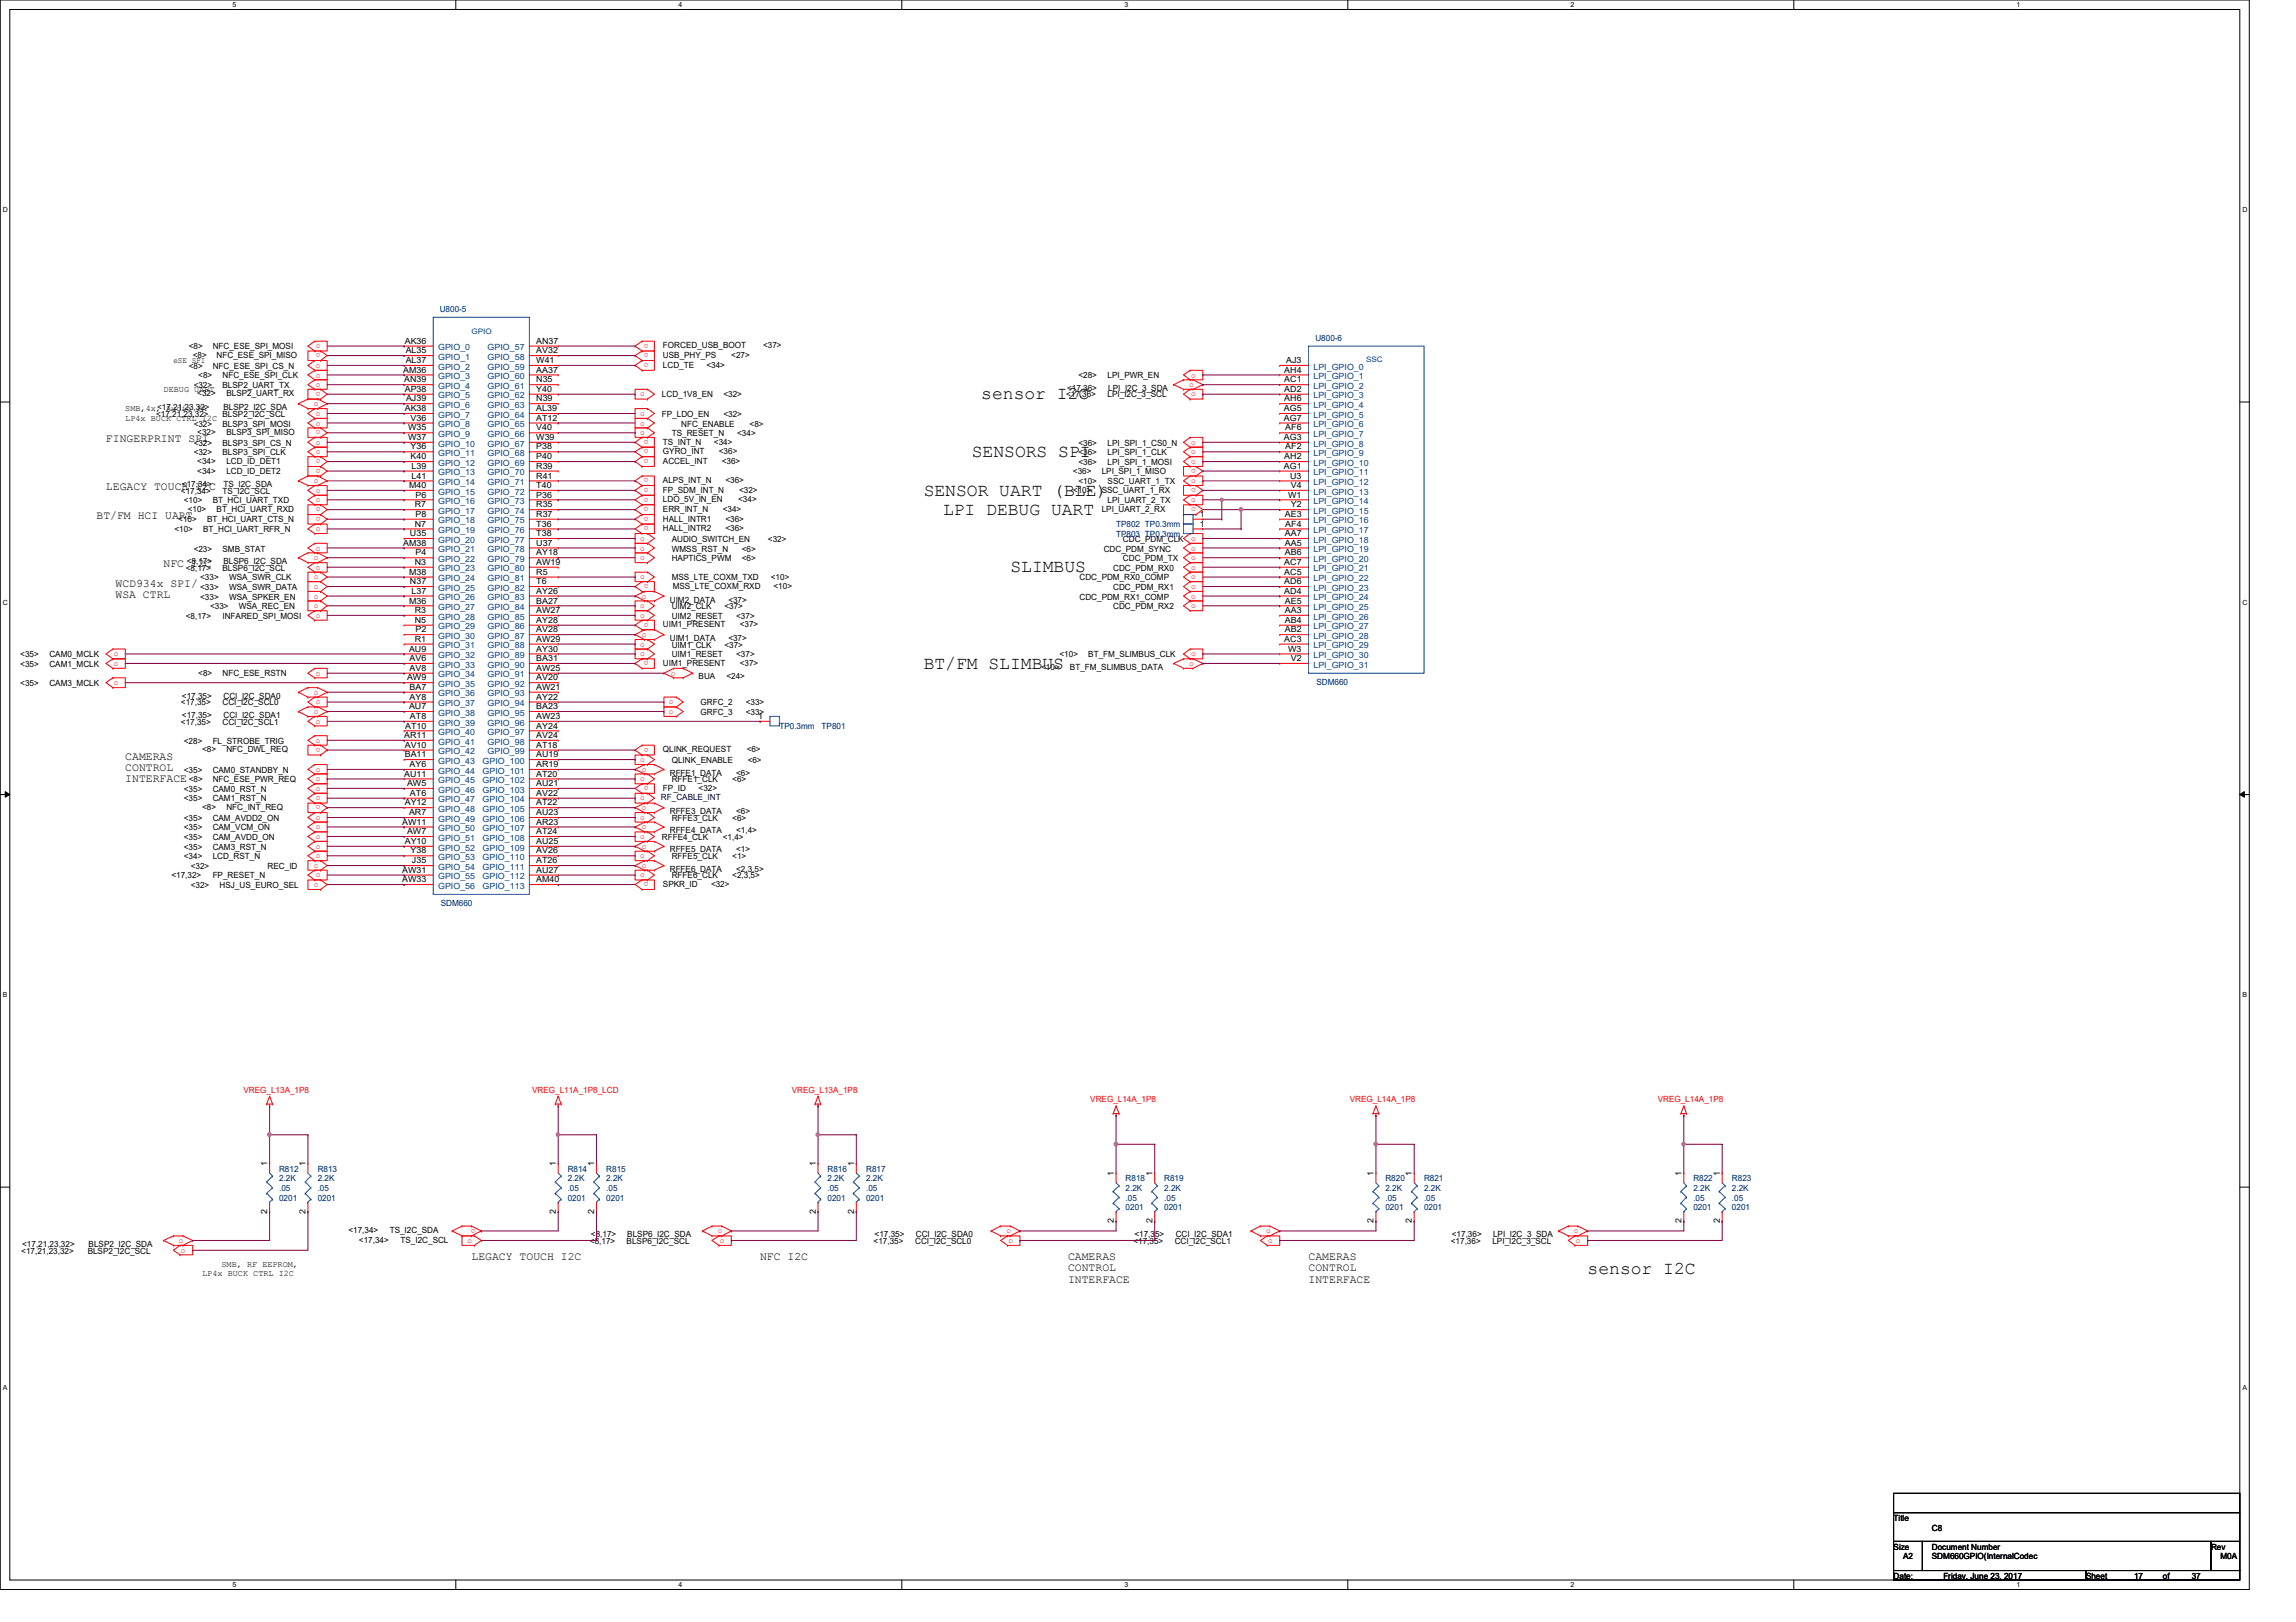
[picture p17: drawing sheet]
<svg xmlns="http://www.w3.org/2000/svg" width="297mm" height="210mm" viewBox="0 0 297 210" stroke-linecap="round" stroke-linejoin="round" font-family="sans-serif">
<defs><g id="words">
<g font-size="2.3">
<text x="127" y="51.7">sensor I2C</text>
<text x="125.7" y="59.1">SENSORS SPI</text>
<text x="119.5" y="64.1">SENSOR UART (BLE)</text>
<text x="122" y="66.6">LPI DEBUG UART</text>
<text x="130.7" y="74.1">SLIMBUS</text>
<text x="119.5" y="86.5">BT/FM SLIMBUS</text>
<text x="205.4" y="164.9">sensor I2C</text>
</g>
<g font-size="1.5">
<text x="13.7" y="57.2">FINGERPRINT SPI</text>
<text x="13.7" y="63.5">LEGACY TOUCH I2C</text>
<text x="12.5" y="67.2">BT/FM HCI UART</text>
<text x="14.9" y="75.9">WCD934x SPI/</text>
<text x="14.9" y="77.4">WSA CTRL</text>
<text x="21.2" y="73.4">NFC I2C</text>
<text x="16.2" y="98.3">CAMERAS</text>
<text x="16.2" y="99.8">CONTROL</text>
<text x="16.2" y="101.3">INTERFACE</text>
<text x="61" y="163">LEGACY TOUCH I2C</text>
<text x="98.3" y="163">NFC I2C</text>
<text x="138.2" y="163">CAMERAS</text>
<text x="138.2" y="164.5">CONTROL</text>
<text x="138.2" y="166">INTERFACE</text>
<text x="169.3" y="163">CAMERAS</text>
<text x="169.3" y="164.5">CONTROL</text>
<text x="169.3" y="166">INTERFACE</text>
</g>
<g font-size="1.1" fill="#000080">
<text x="56.9" y="40.4">U800-5</text>
<text x="170.2" y="44.1">U800-6</text>
<text x="144.4" y="68.2">TP802 TP0.3mm</text>
<text x="144.4" y="69.5">TP803 TP0.3mm</text>
<text x="170.3" y="88.6">SDM660</text>
<text x="100.8" y="94.4">TP0.3mm</text>
<text x="106.3" y="94.4">TP801</text>
<text x="57" y="117.3">SDM660</text>
<text x="36.1" y="151.6">R812</text>
<text x="36.1" y="152.9">2.2K</text>
<text x="36.1" y="154.1">.05</text>
<text x="36.1" y="155.4">0201</text>
<text x="41.1" y="151.6">R813</text>
<text x="41.1" y="152.9">2.2K</text>
<text x="41.1" y="154.1">.05</text>
<text x="41.1" y="155.4">0201</text>
<text x="73.4" y="151.6">R814</text>
<text x="73.4" y="152.9">2.2K</text>
<text x="73.4" y="154.1">.05</text>
<text x="73.4" y="155.4">0201</text>
<text x="78.4" y="151.6">R815</text>
<text x="78.4" y="152.9">2.2K</text>
<text x="78.4" y="154.1">.05</text>
<text x="78.4" y="155.4">0201</text>
<text x="107.1" y="151.6">R816</text>
<text x="107.1" y="152.9">2.2K</text>
<text x="107.1" y="154.1">.05</text>
<text x="107.1" y="155.4">0201</text>
<text x="112.1" y="151.6">R817</text>
<text x="112.1" y="152.9">2.2K</text>
<text x="112.1" y="154.1">.05</text>
<text x="112.1" y="155.4">0201</text>
<text x="145.6" y="152.9">R818</text>
<text x="145.6" y="154.1">2.2K</text>
<text x="145.6" y="155.4">.05</text>
<text x="150.6" y="152.9">R819</text>
<text x="150.6" y="154.1">2.2K</text>
<text x="150.6" y="155.4">.05</text>
<text x="179.2" y="152.9">R820</text>
<text x="179.2" y="154.1">2.2K</text>
<text x="179.2" y="155.4">.05</text>
<text x="184.2" y="152.9">R821</text>
<text x="184.2" y="154.1">2.2K</text>
<text x="184.2" y="155.4">.05</text>
<text x="219.1" y="152.9">R822</text>
<text x="219.1" y="154.1">2.2K</text>
<text x="219.1" y="155.4">.05</text>
<text x="224.1" y="152.9">R823</text>
<text x="224.1" y="154.1">2.2K</text>
<text x="224.1" y="155.4">.05</text>
<text x="145.6" y="156.6">0201</text>
<text x="150.6" y="156.6">0201</text>
<text x="179.2" y="156.6">0201</text>
<text x="184.2" y="156.6">0201</text>
<text x="219.1" y="156.6">0201</text>
<text x="224.1" y="156.6">0201</text>
</g>
<g font-size="1.1">
<text x="22.4" y="46.9">eSE SPI</text>
<text x="24.4" y="45.2">&lt;8&gt;</text>
<text x="24.4" y="47.7">&lt;8&gt;</text>
<text x="24.9" y="46.4">&lt;8&gt;</text>
<text x="27.5" y="45.2">NFC_ESE_SPI_MOSI</text>
<text x="27.5" y="47.7">NFC_ESE_SPI_CS_N</text>
<text x="28" y="46.4">NFC_ESE_SPI_MISO</text>
<text x="52.4" y="44.5">AK36</text>
<text x="52.5" y="45.7">AL35</text>
<text x="52.5" y="47">AL37</text>
<text x="69.4" y="44.5">AN37</text>
<text x="69.4" y="45.7">AV32</text>
<text x="69.4" y="47">W41</text>
<text x="85.8" y="45.1">FORCED_USB_BOOT</text>
<text x="85.8" y="46.4">USB_PHY_PS</text>
<text x="85.8" y="47.6">LCD_TE</text>
<text x="91.4" y="47.6">&lt;34&gt;</text>
<text x="94.6" y="46.4">&lt;27&gt;</text>
<text x="98.7" y="45.1">&lt;37&gt;</text>
<text x="166.4" y="47">AJ3</text>
<text x="16.2" y="53.2">SMB,4x, Audio PA</text>
<text x="20.2" y="53.9">&lt;17,21,23,32&gt;</text>
<text x="20.3" y="53.1">&lt;17,21,23,32&gt;</text>
<text x="21.2" y="50.7">DEBUG UART</text>
<text x="25.1" y="50.2">&lt;32&gt;</text>
<text x="25.5" y="51.3">&lt;32&gt;</text>
<text x="25.7" y="49">&lt;8&gt;</text>
<text x="28.8" y="49">NFC_ESE_SPI_CLK</text>
<text x="28.8" y="50.2">BLSP2_UART_TX</text>
<text x="28.8" y="53.9">BLSP2_I2C_SCL</text>
<text x="28.9" y="53.1">BLSP2_I2C_SDA</text>
<text x="29.3" y="51.3">BLSP2_UART_RX</text>
<text x="52.2" y="48.2">AM36</text>
<text x="52.3" y="49.5">AN39</text>
<text x="52.4" y="50.7">AP38</text>
<text x="52.4" y="53.2">AK38</text>
<text x="52.5" y="51.9">AJ39</text>
<text x="69.4" y="48.2">AA37</text>
<text x="69.4" y="49.5">N35</text>
<text x="69.4" y="50.7">Y40</text>
<text x="69.4" y="51.9">N39</text>
<text x="69.4" y="53.2">AL39</text>
<text x="85.6" y="53.9">FP_LDO_EN</text>
<text x="85.6" y="51.4">LCD_1V8_EN</text>
<text x="93.6" y="51.4">&lt;32&gt;</text>
<text x="93.6" y="53.9">&lt;32&gt;</text>
<text x="137.9" y="51.4">&lt;17,36&gt;</text>
<text x="138" y="50.6">&lt;17,36&gt;</text>
<text x="139.5" y="49">&lt;28&gt;</text>
<text x="143.3" y="49">LPI_PWR_EN</text>
<text x="143.3" y="51.4">LPI_I2C_3_SCL</text>
<text x="143.4" y="50.6">LPI_I2C_3_SDA</text>
<text x="166.1" y="53.2">AG5</text>
<text x="166.2" y="48.2">AH4</text>
<text x="166.2" y="49.5">AC1</text>
<text x="166.2" y="50.7">AD2</text>
<text x="166.2" y="51.9">AH6</text>
<text x="16.2" y="54.4">LP4x BUCK CTRL I2C</text>
<text x="25.1" y="55.2">&lt;32&gt;</text>
<text x="25.1" y="57.7">&lt;32&gt;</text>
<text x="25.1" y="58.9">&lt;32&gt;</text>
<text x="25.5" y="56.3">&lt;32&gt;</text>
<text x="28.8" y="55.2">BLSP3_SPI_MOSI</text>
<text x="28.8" y="57.7">BLSP3_SPI_CS_N</text>
<text x="28.8" y="58.9">BLSP3_SPI_CLK</text>
<text x="29.3" y="56.3">BLSP3_SPI_MISO</text>
<text x="52.8" y="56.9">W37</text>
<text x="52.8" y="55.7">W35</text>
<text x="53.1" y="58.2">Y36</text>
<text x="53.1" y="59.4">K40</text>
<text x="53.1" y="54.4">V36</text>
<text x="69.4" y="54.4">AT12</text>
<text x="69.4" y="55.7">V40</text>
<text x="69.4" y="56.9">W39</text>
<text x="69.4" y="58.2">P38</text>
<text x="69.4" y="59.4">P40</text>
<text x="85.8" y="57.5">TS_INT_N</text>
<text x="85.8" y="58.8">GYRO_INT</text>
<text x="86.9" y="56.4">TS_RESET_N</text>
<text x="88.1" y="55.2">NFC_ENABLE</text>
<text x="92.4" y="57.5">&lt;34&gt;</text>
<text x="93" y="58.8">&lt;36&gt;</text>
<text x="95.4" y="56.4">&lt;34&gt;</text>
<text x="97" y="55.2">&lt;8&gt;</text>
<text x="139.5" y="57.7">&lt;36&gt;</text>
<text x="139.5" y="58.9">&lt;36&gt;</text>
<text x="143.3" y="57.7">LPI_SPI_1_CS0_N</text>
<text x="143.3" y="58.9">LPI_SPI_1_CLK</text>
<text x="166.1" y="54.4">AG7</text>
<text x="166.1" y="56.9">AG3</text>
<text x="166.2" y="59.4">AH2</text>
<text x="166.3" y="58.2">AF2</text>
<text x="166.3" y="55.7">AF6</text>
<text x="23.4" y="63.9">&lt;17,34&gt;</text>
<text x="23.5" y="63">&lt;17,34&gt;</text>
<text x="23.8" y="65.2">&lt;10&gt;</text>
<text x="25.5" y="60">&lt;34&gt;</text>
<text x="25.5" y="61.3">&lt;34&gt;</text>
<text x="27.5" y="65.2">BT_HCI_UART_TXD</text>
<text x="28.8" y="63.9">TS_I2C_SCL</text>
<text x="28.9" y="63">TS_I2C_SDA</text>
<text x="29.3" y="60">LCD_ID_DET1</text>
<text x="29.3" y="61.3">LCD_ID_DET2</text>
<text x="52.9" y="63.2">M40</text>
<text x="53.3" y="60.7">L39</text>
<text x="53.3" y="61.9">L41</text>
<text x="53.7" y="65.7">R7</text>
<text x="53.8" y="64.4">P6</text>
<text x="69.4" y="60.7">R39</text>
<text x="69.4" y="61.9">R41</text>
<text x="69.4" y="63.2">T40</text>
<text x="69.4" y="64.4">P36</text>
<text x="69.4" y="65.7">R35</text>
<text x="85.8" y="60">ACCEL_INT</text>
<text x="85.8" y="62.5">ALPS_INT_N</text>
<text x="85.8" y="63.8">FP_SDM_INT_N</text>
<text x="85.8" y="65">LDO_5V_IN_EN</text>
<text x="93.4" y="60">&lt;36&gt;</text>
<text x="93.8" y="62.5">&lt;36&gt;</text>
<text x="95.5" y="65">&lt;34&gt;</text>
<text x="95.6" y="63.8">&lt;32&gt;</text>
<text x="138.8" y="61.3">&lt;36&gt;</text>
<text x="138.8" y="63.8">&lt;10&gt;</text>
<text x="139.5" y="60.2">&lt;36&gt;</text>
<text x="139.5" y="62.7">&lt;10&gt;</text>
<text x="142.5" y="61.3">LPI_SPI_1_MISO</text>
<text x="142.5" y="63.8">SSC_UART_1_RX</text>
<text x="143.3" y="60.2">LPI_SPI_1_MOSI</text>
<text x="143.3" y="62.7">SSC_UART_1_TX</text>
<text x="143.3" y="65.2">LPI_UART_2_TX</text>
<text x="166.1" y="60.7">AG1</text>
<text x="166.7" y="64.4">W1</text>
<text x="166.9" y="61.9">U3</text>
<text x="167" y="63.2">V4</text>
<text x="167" y="65.7">Y2</text>
<text x="22.6" y="68.9">&lt;10&gt;</text>
<text x="23.1" y="67.5">&lt;10&gt;</text>
<text x="24.3" y="66.3">&lt;10&gt;</text>
<text x="25.1" y="71.4">&lt;23&gt;</text>
<text x="26.3" y="68.9">BT_HCI_UART_RFR_N</text>
<text x="26.8" y="67.5">BT_HCI_UART_CTS_N</text>
<text x="28" y="66.3">BT_HCI_UART_RXD</text>
<text x="28.8" y="71.4">SMB_STAT</text>
<text x="52.2" y="70.6">AM38</text>
<text x="53" y="69.4">U35</text>
<text x="53.7" y="68.2">N7</text>
<text x="53.8" y="66.9">P8</text>
<text x="53.8" y="71.9">P4</text>
<text x="69.4" y="66.9">R37</text>
<text x="69.4" y="68.2">T36</text>
<text x="69.4" y="69.4">T38</text>
<text x="69.4" y="70.6">U37</text>
<text x="69.4" y="71.9">AY18</text>
<text x="85.8" y="67.5">HALL_INTR1</text>
<text x="85.8" y="66.3">ERR_INT_N</text>
<text x="85.8" y="68.7">HALL_INTR2</text>
<text x="86.9" y="70.1">AUDIO_SWITCH_EN</text>
<text x="86.9" y="71.4">WMSS_RST_N</text>
<text x="93.5" y="66.3">&lt;34&gt;</text>
<text x="93.8" y="67.5">&lt;36&gt;</text>
<text x="93.8" y="68.7">&lt;36&gt;</text>
<text x="96" y="71.4">&lt;6&gt;</text>
<text x="99.4" y="70.1">&lt;32&gt;</text>
<text x="142.5" y="66.3">LPI_UART_2_RX</text>
<text x="142.8" y="71.4">CDC_PDM_SYNC</text>
<text x="145.3" y="70.1">CDC_PDM_CLK</text>
<text x="155.2" y="66.9">1</text>
<text x="155.2" y="68.2">1</text>
<text x="166.2" y="66.9">AE3</text>
<text x="166.2" y="69.4">AA7</text>
<text x="166.2" y="70.6">AA5</text>
<text x="166.2" y="71.9">AB6</text>
<text x="166.3" y="68.2">AF4</text>
<text x="24" y="73.9">&lt;8,17&gt;</text>
<text x="24.2" y="73">&lt;8,17&gt;</text>
<text x="25.9" y="77.6">&lt;33&gt;</text>
<text x="25.9" y="75.1">&lt;33&gt;</text>
<text x="25.9" y="76.3">&lt;33&gt;</text>
<text x="28.8" y="73.9">BLSP6_I2C_SCL</text>
<text x="28.9" y="73">BLSP6_I2C_SDA</text>
<text x="29.6" y="77.6">WSA_SPKER_EN</text>
<text x="29.6" y="75.1">WSA_SWR_CLK</text>
<text x="29.6" y="76.3">WSA_SWR_DATA</text>
<text x="52.9" y="74.4">M38</text>
<text x="53" y="75.6">N37</text>
<text x="53.3" y="76.8">L37</text>
<text x="53.7" y="73.1">N3</text>
<text x="69.4" y="73.1">AW19</text>
<text x="69.4" y="74.4">R5</text>
<text x="69.4" y="75.6">T6</text>
<text x="69.4" y="76.8">AY26</text>
<text x="86.7" y="78">UIM2_DATA</text>
<text x="86.9" y="75.1">MSS_LTE_COXM_TXD</text>
<text x="86.9" y="72.6">HAPTICS_PWM</text>
<text x="87" y="76.2">MSS_LTE_COXM_RXD</text>
<text x="94.2" y="78">&lt;37&gt;</text>
<text x="96" y="72.6">&lt;6&gt;</text>
<text x="99.7" y="75.1">&lt;10&gt;</text>
<text x="100.1" y="76.2">&lt;10&gt;</text>
<text x="139.7" y="75.1">CDC_PDM_RX0_COMP</text>
<text x="139.7" y="77.6">CDC_PDM_RX1_COMP</text>
<text x="144" y="73.9">CDC_PDM_RX0</text>
<text x="144" y="76.3">CDC_PDM_RX1</text>
<text x="145.3" y="72.6">CDC_PDM_TX</text>
<text x="166.2" y="73.1">AC7</text>
<text x="166.2" y="74.4">AC5</text>
<text x="166.2" y="75.6">AD6</text>
<text x="166.2" y="76.8">AD4</text>
<text x="24" y="80.1">&lt;8,17&gt;</text>
<text x="27.2" y="78.8">&lt;33&gt;</text>
<text x="28.8" y="80.1">INFARED_SPI_MOSI</text>
<text x="30.9" y="78.8">WSA_REC_EN</text>
<text x="52.9" y="78.1">M36</text>
<text x="53.7" y="79.3">R3</text>
<text x="53.7" y="80.6">N5</text>
<text x="53.7" y="83.1">R1</text>
<text x="53.8" y="81.8">P2</text>
<text x="69.4" y="78.1">BA27</text>
<text x="69.4" y="79.3">AW27</text>
<text x="69.4" y="80.6">AY28</text>
<text x="69.4" y="81.8">AV28</text>
<text x="69.4" y="83.1">AW29</text>
<text x="85.8" y="81.2">UIM1_PRESENT</text>
<text x="86.7" y="82.9">UIM1_DATA</text>
<text x="86.9" y="78.8">UIM2_CLK</text>
<text x="86.9" y="80.1">UIM2_RESET</text>
<text x="86.9" y="83.8">UIM1_CLK</text>
<text x="93.7" y="78.8">&lt;37&gt;</text>
<text x="93.7" y="83.8">&lt;37&gt;</text>
<text x="94.2" y="82.9">&lt;37&gt;</text>
<text x="95.2" y="80.1">&lt;37&gt;</text>
<text x="95.7" y="81.2">&lt;37&gt;</text>
<text x="144" y="78.8">CDC_PDM_RX2</text>
<text x="166.2" y="83.1">AC3</text>
<text x="166.2" y="78.1">AE5</text>
<text x="166.2" y="79.3">AA3</text>
<text x="166.2" y="80.6">AB4</text>
<text x="166.2" y="81.8">AB2</text>
<text x="2.6" y="85">&lt;35&gt;</text>
<text x="2.6" y="86.3">&lt;35&gt;</text>
<text x="2.6" y="88.8">&lt;35&gt;</text>
<text x="6.4" y="85">CAM0_MCLK</text>
<text x="6.4" y="86.3">CAM1_MCLK</text>
<text x="6.4" y="88.8">CAM3_MCLK</text>
<text x="25.7" y="87.5">&lt;8&gt;</text>
<text x="28.8" y="87.5">NFC_ESE_RSTN</text>
<text x="52.7" y="88.1">AW9</text>
<text x="52.9" y="84.3">AU9</text>
<text x="53" y="85.6">AV6</text>
<text x="53" y="86.8">AV8</text>
<text x="53" y="89.3">BA7</text>
<text x="69.4" y="84.3">AY30</text>
<text x="69.4" y="85.6">BA31</text>
<text x="69.4" y="86.8">AW25</text>
<text x="69.4" y="88.1">AV20</text>
<text x="69.4" y="89.3">AW21</text>
<text x="85.8" y="86.2">UIM1_PRESENT</text>
<text x="86.9" y="85">UIM1_RESET</text>
<text x="90.4" y="87.9">BUA</text>
<text x="94" y="87.9">&lt;24&gt;</text>
<text x="95.2" y="85">&lt;37&gt;</text>
<text x="95.7" y="86.2">&lt;37&gt;</text>
<text x="134.7" y="86.7">&lt;10&gt;</text>
<text x="137.1" y="85">&lt;10&gt;</text>
<text x="138.4" y="86.7">BT_FM_SLIMBUS_DATA</text>
<text x="140.8" y="85">BT_FM_SLIMBUS_CLK</text>
<text x="166.7" y="84.3">W3</text>
<text x="167" y="85.6">V2</text>
<text x="23.4" y="91.3">&lt;17,35&gt;</text>
<text x="23.4" y="93.8">&lt;17,35&gt;</text>
<text x="23.5" y="90.4">&lt;17,35&gt;</text>
<text x="23.5" y="92.9">&lt;17,35&gt;</text>
<text x="28.8" y="91.3">CCI_I2C_SCL0</text>
<text x="28.8" y="93.8">CCI_I2C_SCL1</text>
<text x="28.9" y="90.4">CCI_I2C_SDA0</text>
<text x="28.9" y="92.9">CCI_I2C_SDA1</text>
<text x="52.3" y="95.5">AR11</text>
<text x="52.4" y="94.3">AT10</text>
<text x="52.9" y="91.8">AU7</text>
<text x="53" y="90.6">AY8</text>
<text x="53" y="93">AT8</text>
<text x="69.4" y="90.6">AY22</text>
<text x="69.4" y="91.8">BA23</text>
<text x="69.4" y="93">AW23</text>
<text x="69.4" y="94.3">AY24</text>
<text x="69.4" y="95.5">AV24</text>
<text x="90.6" y="91.3">GRFC_2</text>
<text x="90.6" y="92.5">GRFC_3</text>
<text x="96.5" y="91.3">&lt;33&gt;</text>
<text x="96.5" y="92.5">&lt;33&gt;</text>
<text x="98.1" y="93">1</text>
<text x="23.8" y="96.3">&lt;28&gt;</text>
<text x="23.8" y="100">&lt;35&gt;</text>
<text x="24.4" y="101.2">&lt;8&gt;</text>
<text x="26.2" y="97.4">&lt;8&gt;</text>
<text x="27.5" y="101.2">NFC_ESE_PWR_REQ</text>
<text x="27.5" y="96.3">FL_STROBE_TRIG</text>
<text x="27.5" y="100">CAM0_STANDBY_N</text>
<text x="29.3" y="97.4">NFC_DWL_REQ</text>
<text x="52.3" y="100.5">AU11</text>
<text x="52.4" y="96.8">AV10</text>
<text x="52.4" y="98">BA11</text>
<text x="52.7" y="101.7">AW5</text>
<text x="53" y="99.3">AY6</text>
<text x="69.4" y="96.8">AT18</text>
<text x="69.4" y="98">AU19</text>
<text x="69.4" y="99.3">AR19</text>
<text x="69.4" y="100.5">AT20</text>
<text x="69.4" y="101.7">AU21</text>
<text x="85.8" y="97.4">QLINK_REQUEST</text>
<text x="86.7" y="100.4">RFFE1_DATA</text>
<text x="86.9" y="98.8">QLINK_ENABLE</text>
<text x="86.9" y="101.2">RFFE1_CLK</text>
<text x="94.7" y="101.2">&lt;6&gt;</text>
<text x="95.2" y="100.4">&lt;6&gt;</text>
<text x="96.6" y="97.4">&lt;6&gt;</text>
<text x="96.7" y="98.8">&lt;6&gt;</text>
<text x="23.8" y="102.5">&lt;35&gt;</text>
<text x="23.8" y="103.7">&lt;35&gt;</text>
<text x="23.8" y="107.4">&lt;35&gt;</text>
<text x="23.8" y="106.2">&lt;35&gt;</text>
<text x="26.2" y="104.9">&lt;8&gt;</text>
<text x="27.5" y="102.5">CAM0_RST_N</text>
<text x="27.5" y="103.7">CAM1_RST_N</text>
<text x="27.5" y="107.4">CAM_VCM_ON</text>
<text x="27.5" y="106.2">CAM_AVDD2_ON</text>
<text x="29.3" y="104.9">NFC_INT_REQ</text>
<text x="52" y="106.7">AW11</text>
<text x="52.4" y="104.2">AY12</text>
<text x="52.7" y="107.9">AW7</text>
<text x="52.9" y="105.5">AR7</text>
<text x="53" y="103">AT6</text>
<text x="69.4" y="103">AV22</text>
<text x="69.4" y="104.2">AT22</text>
<text x="69.4" y="105.5">AU23</text>
<text x="69.4" y="106.7">AR23</text>
<text x="69.4" y="107.9">AT24</text>
<text x="85.8" y="102.4">FP_ID</text>
<text x="86.7" y="105.3">RFFE3_DATA</text>
<text x="86.7" y="107.8">RFFE4_DATA</text>
<text x="86.9" y="106.2">RFFE3_CLK</text>
<text x="90.4" y="102.4">&lt;32&gt;</text>
<text x="94.7" y="106.2">&lt;6&gt;</text>
<text x="95.2" y="105.3">&lt;6&gt;</text>
<text x="95.2" y="107.8">&lt;1,4&gt;</text>
<text x="22.2" y="113.7">&lt;17,32&gt;</text>
<text x="23.8" y="108.7">&lt;35&gt;</text>
<text x="23.8" y="109.9">&lt;35&gt;</text>
<text x="23.8" y="111.2">&lt;34&gt;</text>
<text x="24.7" y="112.4">&lt;32&gt;</text>
<text x="27.5" y="108.7">CAM_AVDD_ON</text>
<text x="27.5" y="109.9">CAM3_RST_N</text>
<text x="27.5" y="111.2">LCD_RST_N</text>
<text x="27.5" y="113.7">FP_RESET_N</text>
<text x="34.6" y="112.4">REC_ID</text>
<text x="52" y="112.9">AW31</text>
<text x="52.4" y="109.2">AY10</text>
<text x="53.1" y="110.4">Y38</text>
<text x="53.3" y="111.7">J35</text>
<text x="69.4" y="109.2">AU25</text>
<text x="69.4" y="110.4">AV26</text>
<text x="69.4" y="111.7">AT26</text>
<text x="69.4" y="112.9">AU27</text>
<text x="85.6" y="108.7">RFFE4_CLK</text>
<text x="86.7" y="110.3">RFFE5_DATA</text>
<text x="86.7" y="112.8">RFFE6_DATA</text>
<text x="86.9" y="111.2">RFFE5_CLK</text>
<text x="86.9" y="113.7">RFFE6_CLK</text>
<text x="93.5" y="108.7">&lt;1,4&gt;</text>
<text x="94.7" y="111.2">&lt;1&gt;</text>
<text x="94.7" y="113.7">&lt;2,3,5&gt;</text>
<text x="95.2" y="110.3">&lt;1&gt;</text>
<text x="95.2" y="112.8">&lt;2,3,5&gt;</text>
<text x="24.7" y="114.9">&lt;32&gt;</text>
<text x="28.4" y="114.9">HSJ_US_EURO_SEL</text>
<text x="52" y="114.2">AW33</text>
<text x="69.4" y="114.2">AM40</text>
<text x="85.8" y="114.8">SPKR_ID</text>
<text x="92" y="114.8">&lt;32&gt;</text>
<text x="34.6" y="150.9" transform="rotate(-90 34.6 150.9)">1</text>
<text x="39.5" y="150.9" transform="rotate(-90 39.5 150.9)">1</text>
<text x="71.9" y="150.9" transform="rotate(-90 71.9 150.9)">1</text>
<text x="76.9" y="150.9" transform="rotate(-90 76.9 150.9)">1</text>
<text x="105.5" y="150.9" transform="rotate(-90 105.5 150.9)">1</text>
<text x="110.5" y="150.9" transform="rotate(-90 110.5 150.9)">1</text>
<text x="144.1" y="152.2" transform="rotate(-90 144.1 152.2)">1</text>
<text x="149.1" y="152.2" transform="rotate(-90 149.1 152.2)">1</text>
<text x="177.7" y="152.2" transform="rotate(-90 177.7 152.2)">1</text>
<text x="182.7" y="152.2" transform="rotate(-90 182.7 152.2)">1</text>
<text x="217.5" y="152.2" transform="rotate(-90 217.5 152.2)">1</text>
<text x="222.5" y="152.2" transform="rotate(-90 222.5 152.2)">1</text>
<text x="2.9" y="161.3">&lt;17,21,23,32&gt;</text>
<text x="11.5" y="161.3">BLSP2_I2C_SDA</text>
<text x="34.6" y="157.1" transform="rotate(-90 34.6 157.1)">2</text>
<text x="39.5" y="157.1" transform="rotate(-90 39.5 157.1)">2</text>
<text x="45.1" y="159.6">&lt;17,34&gt;</text>
<text x="46.4" y="160.9">&lt;17,34&gt;</text>
<text x="50.4" y="159.6">TS_I2C_SDA</text>
<text x="51.8" y="160.9">TS_I2C_SCL</text>
<text x="71.9" y="157.1" transform="rotate(-90 71.9 157.1)">2</text>
<text x="76.3" y="161">&lt;8,17&gt;</text>
<text x="76.5" y="160.1">&lt;8,17&gt;</text>
<text x="76.9" y="157.1" transform="rotate(-90 76.9 157.1)">2</text>
<text x="81.1" y="161">BLSP6_I2C_SCL</text>
<text x="81.1" y="160.1">BLSP6_I2C_SDA</text>
<text x="105.5" y="157.1" transform="rotate(-90 105.5 157.1)">2</text>
<text x="110.5" y="157.1" transform="rotate(-90 110.5 157.1)">2</text>
<text x="113" y="161">&lt;17,35&gt;</text>
<text x="113.2" y="160.1">&lt;17,35&gt;</text>
<text x="118.4" y="161">CCI_I2C_SCL0</text>
<text x="118.5" y="160.1">CCI_I2C_SDA0</text>
<text x="144.1" y="158.3" transform="rotate(-90 144.1 158.3)">2</text>
<text x="146.6" y="161">&lt;17,35&gt;</text>
<text x="146.8" y="160.1">&lt;17,35&gt;</text>
<text x="149.1" y="158.3" transform="rotate(-90 149.1 158.3)">2</text>
<text x="152" y="161">CCI_I2C_SCL1</text>
<text x="152.1" y="160.1">CCI_I2C_SDA1</text>
<text x="177.7" y="158.3" transform="rotate(-90 177.7 158.3)">2</text>
<text x="182.7" y="158.3" transform="rotate(-90 182.7 158.3)">2</text>
<text x="187.7" y="161">&lt;17,36&gt;</text>
<text x="187.8" y="160.1">&lt;17,36&gt;</text>
<text x="193.1" y="161">LPI_I2C_3_SCL</text>
<text x="193.2" y="160.1">LPI_I2C_3_SDA</text>
<text x="217.5" y="158.3" transform="rotate(-90 217.5 158.3)">2</text>
<text x="222.5" y="158.3" transform="rotate(-90 222.5 158.3)">2</text>
<text x="2.7" y="162.2">&lt;17,21,23,32&gt;</text>
<text x="11.3" y="162.2">BLSP2_I2C_SCL</text>
<text x="26.2" y="165.2">LP4x BUCK CTRL I2C</text>
<text x="28.7" y="164">SMB, RF EEPROM,</text>
<text x="245" y="196.8">Title</text>
<text x="245" y="200.5">Size</text>
<text x="246.2" y="201.8">A2</text>
<text x="249.9" y="200.5">Document Number</text>
<text x="249.9" y="201.8">SDM660GPIO(InternalCodec</text>
<text x="249.9" y="198.1">C8</text>
<text x="286" y="200.5">Rev</text>
<text x="287.3" y="201.8">M0A</text>
<text x="245" y="204.3">Date:</text>
<text x="251.4" y="204.3">Friday, June 23, 2017</text>
<text x="269.9" y="204.3">Sheet</text>
<text x="276.1" y="204.3">17</text>
<text x="279.8" y="204.3">of</text>
<text x="283.5" y="204.3">37</text>
</g>
<g font-size="1.1" fill="#f00">
<text x="40.8" y="45.1">o</text>
<text x="40.8" y="47.6">o</text>
<text x="41.5" y="45.7" transform="rotate(180 41.5 45.7)">o</text>
<text x="83.9" y="44.5" transform="rotate(180 83.9 44.5)">o</text>
<text x="83.9" y="45.7" transform="rotate(180 83.9 45.7)">o</text>
<text x="83.9" y="47" transform="rotate(180 83.9 47)">o</text>
<text x="40.6" y="52.6">o</text>
<text x="40.8" y="48.9">o</text>
<text x="40.8" y="50.1">o</text>
<text x="40.8" y="53.8">o</text>
<text x="41.5" y="50.7" transform="rotate(180 41.5 50.7)">o</text>
<text x="82.8" y="53.8">o</text>
<text x="82.8" y="51.3">o</text>
<text x="153.8" y="50.1">o</text>
<text x="154.1" y="48.9">o</text>
<text x="154.1" y="51.3">o</text>
<text x="40.8" y="55.1">o</text>
<text x="40.8" y="57.5">o</text>
<text x="40.8" y="58.8">o</text>
<text x="41.5" y="55.7" transform="rotate(180 41.5 55.7)">o</text>
<text x="41.5" y="59.4" transform="rotate(180 41.5 59.4)">o</text>
<text x="82.8" y="55.1">o</text>
<text x="82.8" y="56.3">o</text>
<text x="83.9" y="56.9" transform="rotate(180 83.9 56.9)">o</text>
<text x="83.9" y="58.2" transform="rotate(180 83.9 58.2)">o</text>
<text x="83.9" y="59.4" transform="rotate(180 83.9 59.4)">o</text>
<text x="154.1" y="57.5">o</text>
<text x="154.1" y="58.8">o</text>
<text x="40.6" y="62.5">o</text>
<text x="40.8" y="63.8">o</text>
<text x="40.8" y="65">o</text>
<text x="41.5" y="65.7" transform="rotate(180 41.5 65.7)">o</text>
<text x="41.5" y="60.7" transform="rotate(180 41.5 60.7)">o</text>
<text x="83.9" y="61.9" transform="rotate(180 83.9 61.9)">o</text>
<text x="83.9" y="63.2" transform="rotate(180 83.9 63.2)">o</text>
<text x="83.9" y="65.7" transform="rotate(180 83.9 65.7)">o</text>
<text x="83.9" y="64.4" transform="rotate(180 83.9 64.4)">o</text>
<text x="154.1" y="60">o</text>
<text x="154.1" y="62.5">o</text>
<text x="154.1" y="65">o</text>
<text x="154.7" y="60.7" transform="rotate(180 154.7 60.7)">o</text>
<text x="154.7" y="63.2" transform="rotate(180 154.7 63.2)">o</text>
<text x="154.7" y="65.7" transform="rotate(180 154.7 65.7)">o</text>
<text x="40.8" y="68.7">o</text>
<text x="40.8" y="71.2">o</text>
<text x="41.5" y="66.9" transform="rotate(180 41.5 66.9)">o</text>
<text x="82.8" y="70">o</text>
<text x="82.8" y="71.2">o</text>
<text x="83.9" y="66.9" transform="rotate(180 83.9 66.9)">o</text>
<text x="83.9" y="68.1" transform="rotate(180 83.9 68.1)">o</text>
<text x="154.1" y="70">o</text>
<text x="154.1" y="71.2">o</text>
<text x="40.6" y="72.5">o</text>
<text x="40.6" y="77.5">o</text>
<text x="40.6" y="75">o</text>
<text x="40.6" y="76.2">o</text>
<text x="40.8" y="73.7">o</text>
<text x="82.8" y="75">o</text>
<text x="82.8" y="72.5">o</text>
<text x="83.1" y="77.5">o</text>
<text x="83.9" y="75.6" transform="rotate(180 83.9 75.6)">o</text>
<text x="154.1" y="72.5">o</text>
<text x="154.1" y="73.7">o</text>
<text x="154.1" y="76.2">o</text>
<text x="154.1" y="75">o</text>
<text x="154.1" y="77.5">o</text>
<text x="40.6" y="78.7">o</text>
<text x="40.8" y="80">o</text>
<text x="82.8" y="78.7">o</text>
<text x="82.8" y="80">o</text>
<text x="82.8" y="83.7">o</text>
<text x="83.1" y="82.4">o</text>
<text x="83.9" y="80.6" transform="rotate(180 83.9 80.6)">o</text>
<text x="154.1" y="78.7">o</text>
<text x="14.7" y="84.9">o</text>
<text x="14.7" y="86.2">o</text>
<text x="14.7" y="88.6">o</text>
<text x="40.6" y="89.9">o</text>
<text x="40.8" y="87.4">o</text>
<text x="82.8" y="84.9">o</text>
<text x="83.9" y="85.6" transform="rotate(180 83.9 85.6)">o</text>
<text x="86.8" y="87.4">o</text>
<text x="153.8" y="86.2">o</text>
<text x="154.1" y="84.9">o</text>
<text x="40.6" y="92.4">o</text>
<text x="40.8" y="91.1">o</text>
<text x="40.8" y="93.6">o</text>
<text x="86.5" y="91.1">o</text>
<text x="86.5" y="92.4">o</text>
<text x="40.8" y="101.1">o</text>
<text x="40.8" y="96.1">o</text>
<text x="40.8" y="99.9">o</text>
<text x="41.5" y="96.8" transform="rotate(180 41.5 96.8)">o</text>
<text x="82.8" y="98.6">o</text>
<text x="82.8" y="101.1">o</text>
<text x="83.1" y="99.9">o</text>
<text x="83.9" y="96.8" transform="rotate(180 83.9 96.8)">o</text>
<text x="83.9" y="101.7" transform="rotate(180 83.9 101.7)">o</text>
<text x="40.8" y="102.4">o</text>
<text x="40.8" y="103.6">o</text>
<text x="40.8" y="107.3">o</text>
<text x="40.8" y="106.1">o</text>
<text x="41.5" y="104.2" transform="rotate(180 41.5 104.2)">o</text>
<text x="82.8" y="106.1">o</text>
<text x="82.8" y="103.6">o</text>
<text x="83.1" y="104.9">o</text>
<text x="83.1" y="107.3">o</text>
<text x="40.6" y="112.3">o</text>
<text x="40.8" y="108.6">o</text>
<text x="40.8" y="109.8">o</text>
<text x="40.8" y="111.1">o</text>
<text x="40.8" y="113.5">o</text>
<text x="82.8" y="108.6">o</text>
<text x="82.8" y="111.1">o</text>
<text x="82.8" y="113.5">o</text>
<text x="83.1" y="109.8">o</text>
<text x="83.1" y="112.3">o</text>
<text x="40.6" y="114.8">o</text>
<text x="83.9" y="114.2" transform="rotate(180 83.9 114.2)">o</text>
<text x="31.5" y="141.4">VREG_L13A_1P8</text>
<text x="68.8" y="141.4">VREG_L11A_1P8_LCD</text>
<text x="102.4" y="141.4">VREG_L13A_1P8</text>
<text x="141.1" y="142.7">VREG_L14A_1P8</text>
<text x="174.6" y="142.7">VREG_L14A_1P8</text>
<text x="214.5" y="142.7">VREG_L14A_1P8</text>
<text x="23.2" y="160.9">o</text>
<text x="60.5" y="160.9">o</text>
<text x="61.5" y="159" transform="rotate(180 61.5 159)">o</text>
<text x="92.9" y="159.6">o</text>
<text x="93.1" y="160.9">o</text>
<text x="130.2" y="159.6">o</text>
<text x="130.5" y="160.9">o</text>
<text x="163.8" y="159.6">o</text>
<text x="164.1" y="160.9">o</text>
<text x="203.6" y="159.6">o</text>
<text x="203.9" y="160.9">o</text>
<text x="23.4" y="162.1">o</text>
</g>
<g font-size="1.1" fill="#004080">
<text x="56.7" y="45.3">GPIO_0</text>
<text x="56.7" y="46.6">GPIO_1</text>
<text x="56.7" y="47.8">GPIO_2</text>
<text x="63.1" y="45.3">GPIO_57</text>
<text x="63.1" y="46.6">GPIO_58</text>
<text x="63.1" y="47.8">GPIO_59</text>
<text x="169.9" y="47.8">LPI_GPIO_0</text>
<text x="56.7" y="49.1">GPIO_3</text>
<text x="56.7" y="50.3">GPIO_4</text>
<text x="56.7" y="51.6">GPIO_5</text>
<text x="56.7" y="52.8">GPIO_6</text>
<text x="63.1" y="49.1">GPIO_60</text>
<text x="63.1" y="50.3">GPIO_61</text>
<text x="63.1" y="51.6">GPIO_62</text>
<text x="63.1" y="52.8">GPIO_63</text>
<text x="169.9" y="49.1">LPI_GPIO_1</text>
<text x="169.9" y="50.3">LPI_GPIO_2</text>
<text x="169.9" y="51.6">LPI_GPIO_3</text>
<text x="169.9" y="52.8">LPI_GPIO_4</text>
<text x="56.7" y="57.8">GPIO_10</text>
<text x="56.7" y="59">GPIO_11</text>
<text x="56.7" y="54.1">GPIO_7</text>
<text x="56.7" y="55.3">GPIO_8</text>
<text x="56.7" y="56.6">GPIO_9</text>
<text x="63.1" y="54.1">GPIO_64</text>
<text x="63.1" y="55.3">GPIO_65</text>
<text x="63.1" y="56.6">GPIO_66</text>
<text x="63.1" y="57.8">GPIO_67</text>
<text x="63.1" y="59">GPIO_68</text>
<text x="169.9" y="59">LPI_GPIO_9</text>
<text x="169.9" y="54.1">LPI_GPIO_5</text>
<text x="169.9" y="55.3">LPI_GPIO_6</text>
<text x="169.9" y="56.6">LPI_GPIO_7</text>
<text x="169.9" y="57.8">LPI_GPIO_8</text>
<text x="56.7" y="60.3">GPIO_12</text>
<text x="56.7" y="61.5">GPIO_13</text>
<text x="56.7" y="62.8">GPIO_14</text>
<text x="56.7" y="64">GPIO_15</text>
<text x="56.7" y="65.2">GPIO_16</text>
<text x="63.1" y="60.3">GPIO_69</text>
<text x="63.1" y="61.5">GPIO_70</text>
<text x="63.1" y="62.8">GPIO_71</text>
<text x="63.1" y="64">GPIO_72</text>
<text x="63.1" y="65.2">GPIO_73</text>
<text x="169.9" y="60.3">LPI_GPIO_10</text>
<text x="169.9" y="61.5">LPI_GPIO_11</text>
<text x="169.9" y="62.8">LPI_GPIO_12</text>
<text x="169.9" y="64">LPI_GPIO_13</text>
<text x="169.9" y="65.2">LPI_GPIO_14</text>
<text x="56.7" y="66.5">GPIO_17</text>
<text x="56.7" y="67.7">GPIO_18</text>
<text x="56.7" y="69">GPIO_19</text>
<text x="56.7" y="70.2">GPIO_20</text>
<text x="56.7" y="71.5">GPIO_21</text>
<text x="63.1" y="66.5">GPIO_74</text>
<text x="63.1" y="67.7">GPIO_75</text>
<text x="63.1" y="69">GPIO_76</text>
<text x="63.1" y="70.2">GPIO_77</text>
<text x="63.1" y="71.5">GPIO_78</text>
<text x="169.9" y="66.5">LPI_GPIO_15</text>
<text x="169.9" y="67.7">LPI_GPIO_16</text>
<text x="169.9" y="69">LPI_GPIO_17</text>
<text x="169.9" y="70.2">LPI_GPIO_18</text>
<text x="169.9" y="71.5">LPI_GPIO_19</text>
<text x="56.7" y="72.7">GPIO_22</text>
<text x="56.7" y="74">GPIO_23</text>
<text x="56.7" y="75.2">GPIO_24</text>
<text x="56.7" y="76.5">GPIO_25</text>
<text x="56.7" y="77.7">GPIO_26</text>
<text x="63.1" y="72.7">GPIO_79</text>
<text x="63.1" y="74">GPIO_80</text>
<text x="63.1" y="75.2">GPIO_81</text>
<text x="63.1" y="76.5">GPIO_82</text>
<text x="63.1" y="77.7">GPIO_83</text>
<text x="169.9" y="72.7">LPI_GPIO_20</text>
<text x="169.9" y="74">LPI_GPIO_21</text>
<text x="169.9" y="75.2">LPI_GPIO_22</text>
<text x="169.9" y="76.5">LPI_GPIO_23</text>
<text x="169.9" y="77.7">LPI_GPIO_24</text>
<text x="56.7" y="79">GPIO_27</text>
<text x="56.7" y="80.2">GPIO_28</text>
<text x="56.7" y="81.4">GPIO_29</text>
<text x="56.7" y="82.7">GPIO_30</text>
<text x="56.7" y="83.9">GPIO_31</text>
<text x="63.1" y="79">GPIO_84</text>
<text x="63.1" y="80.2">GPIO_85</text>
<text x="63.1" y="81.4">GPIO_86</text>
<text x="63.1" y="82.7">GPIO_87</text>
<text x="63.1" y="83.9">GPIO_88</text>
<text x="169.9" y="79">LPI_GPIO_25</text>
<text x="169.9" y="80.2">LPI_GPIO_26</text>
<text x="169.9" y="81.4">LPI_GPIO_27</text>
<text x="169.9" y="82.7">LPI_GPIO_28</text>
<text x="169.9" y="83.9">LPI_GPIO_29</text>
<text x="56.7" y="85.2">GPIO_32</text>
<text x="56.7" y="86.4">GPIO_33</text>
<text x="56.7" y="87.7">GPIO_34</text>
<text x="56.7" y="88.9">GPIO_35</text>
<text x="63.1" y="85.2">GPIO_89</text>
<text x="63.1" y="86.4">GPIO_90</text>
<text x="63.1" y="87.7">GPIO_91</text>
<text x="63.1" y="88.9">GPIO_92</text>
<text x="169.9" y="85.2">LPI_GPIO_30</text>
<text x="169.9" y="86.4">LPI_GPIO_31</text>
<text x="56.7" y="90.1">GPIO_36</text>
<text x="56.7" y="91.4">GPIO_37</text>
<text x="56.7" y="92.6">GPIO_38</text>
<text x="56.7" y="93.9">GPIO_39</text>
<text x="56.7" y="95.1">GPIO_40</text>
<text x="63.1" y="90.1">GPIO_93</text>
<text x="63.1" y="91.4">GPIO_94</text>
<text x="63.1" y="92.6">GPIO_95</text>
<text x="63.1" y="93.9">GPIO_96</text>
<text x="63.1" y="95.1">GPIO_97</text>
<text x="56.7" y="96.4">GPIO_41</text>
<text x="56.7" y="97.6">GPIO_42</text>
<text x="56.7" y="98.8">GPIO_43</text>
<text x="56.7" y="100.1">GPIO_44</text>
<text x="56.7" y="101.3">GPIO_45</text>
<text x="62.4" y="98.8">GPIO_100</text>
<text x="62.4" y="100.1">GPIO_101</text>
<text x="62.4" y="101.3">GPIO_102</text>
<text x="63.1" y="96.4">GPIO_98</text>
<text x="63.1" y="97.6">GPIO_99</text>
<text x="56.7" y="102.6">GPIO_46</text>
<text x="56.7" y="103.8">GPIO_47</text>
<text x="56.7" y="105.1">GPIO_48</text>
<text x="56.7" y="106.3">GPIO_49</text>
<text x="56.7" y="107.6">GPIO_50</text>
<text x="62.4" y="102.6">GPIO_103</text>
<text x="62.4" y="103.8">GPIO_104</text>
<text x="62.4" y="105.1">GPIO_105</text>
<text x="62.4" y="106.3">GPIO_106</text>
<text x="62.4" y="107.6">GPIO_107</text>
<text x="56.7" y="108.8">GPIO_51</text>
<text x="56.7" y="110.1">GPIO_52</text>
<text x="56.7" y="111.3">GPIO_53</text>
<text x="56.7" y="112.6">GPIO_54</text>
<text x="56.7" y="113.8">GPIO_55</text>
<text x="62.4" y="108.8">GPIO_108</text>
<text x="62.4" y="110.1">GPIO_109</text>
<text x="62.4" y="111.3">GPIO_110</text>
<text x="62.4" y="112.6">GPIO_111</text>
<text x="62.4" y="113.8">GPIO_112</text>
<text x="56.7" y="115">GPIO_56</text>
<text x="62.4" y="115">GPIO_113</text>
</g>
<text font-size="1.1" fill="#000040" x="85.5" y="103.6">RF_CABLE_INT</text>
<g font-size="1" fill="#00f">
<text x="61" y="43.2">GPIO</text>
<text x="176.7" y="46.9">SSC</text>
</g>
<g font-size=".9">
<text x="30.1" y=".9">5</text>
<text x="87.8" y=".9">4</text>
<text x="145.5" y=".9">3</text>
<text x="203.2" y=".9">2</text>
<text x="260.9" y=".9">1</text>
<text x=".4" y="27.4">D</text>
<text x="290.1" y="27.4">D</text>
<text x=".4" y="78.2">C</text>
<text x="290.1" y="78.2">C</text>
<text x=".4" y="129">B</text>
<text x="290.1" y="129">B</text>
<text x=".4" y="179.8">A</text>
<text x="290.1" y="179.8">A</text>
<text x="30.1" y="205.4">5</text>
<text x="87.8" y="205.4">4</text>
<text x="145.5" y="205.4">3</text>
<text x="203.2" y="205.4">2</text>
<text x="260.9" y="205.4">1</text>
</g>
</g></defs>
<path d="M0 0h291v205.7h-291zM1.3 1.2h288.5v203.3h-288.5z" fill="none" stroke="#000" stroke-width=".13"/>
<g fill="#fff">
<path d="M30.1 .1h.5v1h-.5z"/>
<path d="M30.1 204.6h.5v1h-.5z"/>
</g>
<path d="M59 0v1.2M59 204.5v1.2" fill="none" stroke="#000" stroke-width=".13"/>
<g fill="#fff">
<path d="M87.8 .1h.5v1h-.5z"/>
<path d="M87.8 204.6h.5v1h-.5z"/>
</g>
<path d="M116.7 0v1.2M116.7 204.5v1.2" fill="none" stroke="#000" stroke-width=".13"/>
<g fill="#fff">
<path d="M145.5 .1h.5v1h-.5z"/>
<path d="M145.5 204.6h.5v1h-.5z"/>
</g>
<path d="M174.4 0v1.2M174.4 204.5v1.2" fill="none" stroke="#000" stroke-width=".13"/>
<g fill="#fff">
<path d="M203.2 .1h.5v1h-.5z"/>
<path d="M203.2 204.6h.5v1h-.5z"/>
</g>
<path d="M232.1 0v1.2M232.1 204.5v1.2" fill="none" stroke="#000" stroke-width=".13"/>
<g fill="#fff">
<path d="M260.9 .1h.5v1h-.5z"/>
<path d="M260.9 204.6h.5v1h-.5z"/>
<path d="M.4 26.6h.6v1h-.6z"/>
<path d="M290.1 26.6h.6v1h-.6z"/>
<path d="M.4 77.4h.6v1h-.6z"/>
<path d="M290.1 77.4h.6v1h-.6z"/>
</g>
<path d="M0 52h1.3M289.8 52h1.2" fill="none" stroke="#000" stroke-width=".13"/>
<g fill="#fff">
<path d="M.4 128.2h.6v1h-.6z"/>
<path d="M290.1 128.2h.6v1h-.6z"/>
</g>
<path d="M0 102.8h1.3M.7 102.4l.6 .4-.6 .4zM289.8 102.8l.6-.4v.8zM289.8 102.8h1.2" fill="none" stroke="#000" stroke-width=".13"/>
<path d="M.7 102.4l.6 .4-.6 .4zM289.8 102.8l.6-.4v.8z" fill="#000"/>
<g fill="#fff">
<path d="M.4 179h.5v1h-.5z"/>
<path d="M290.1 179h.6v1h-.6z"/>
</g>
<path d="M0 153.6h1.3M289.8 153.6h1.2M245 193.3h44.8v2.4h-44.8zM245 195.7h44.8v3.8h-44.8zM245 199.5h3.7v3.7h-3.7zM248.7 199.5h37.3v3.7h-37.3zM286 199.5h3.8v3.7h-3.8zM245 203.2h24.9v1.3h-24.9zM269.9 203.2h19.9v1.3h-19.9z" fill="none" stroke="#000" stroke-width=".13"/>
<g fill="none" stroke="#f00" stroke-width=".13">
<path d="M38.6 52.2h.1M38.6 52.2l1.2 .7M39.8 51.6h.1M39.8 52.9h.1M39.8 51.6h1.3M39.8 51.6l-1.2 .6M39.8 52.9h1.3M40.7 44.2h.1M40.7 45.4h.1M40.7 44.2h1.6v1.2h-1.6M40.7 46.7h.1M40.7 47.9h.1"/>
<path d="M40.7 46.7h1.6v1.2h-1.6M40.7 49.1h.1M40.7 47.9h1.6v1.2h-1.6M40.7 50.4h.1M40.7 49.1h1.6v1.3h-1.6M40.7 52.9h.1M40.7 54.1h.1M40.7 52.9h1.6v1.2h-1.6M40.7 55.4h.1M40.7 54.1h1.6v1.3h-1.6M40.7 56.6h.1M40.7 57.9h.1"/>
<path d="M40.7 56.6h1.6v1.3h-1.6M40.7 59.1h.1M40.7 57.9h1.6v1.2h-1.6M40.7 44.2l-.9 .6 .9 .6M40.7 46.7l-.9 .6 .9 .6M40.7 47.9l-.9 .6 .9 .6M40.7 49.1l-.9 .7 .9 .6M40.7 52.9l-.9 .6 .9 .6M40.7 54.1l-.9 .6 .9 .7M40.7 56.6l-.9 .6 .9 .7M40.7 57.9l-.9 .6 .9 .6M41.1 51.6h.1"/>
<path d="M41.1 52.9h.1M41.1 51.6l1.2 .6M41.5 46.7h.1M41.5 45.4h.1M41.5 45.4h-1.7v1.3h1.7M41.5 51.6h.1M41.5 50.4h.1M41.5 50.4h-1.7v1.2h1.7M41.5 56.6h.1M41.5 55.4h.1M41.5 55.4h-1.7v1.2h1.7M41.5 59.1h.1"/>
<path d="M41.5 59.1h-1.7v1.3h1.7M41.5 45.4l.8 .6-.8 .7M41.5 50.4l.8 .6-.8 .6M41.5 55.4l.8 .6-.8 .6M41.5 59.1l.8 .6-.8 .7M42.3 52.2h.1M42.3 52.2l-1.2 .7M52.3 44.8h.1M52.3 46h.1M52.3 57.2h.1M52.3 58.5h.1M52.3 59.7h.1"/>
<path d="M52.3 47.3h.1M52.3 48.5h.1M52.3 49.8h.1M52.3 51h.1M52.3 52.2h.1M52.3 53.5h.1M52.3 54.7h.1M52.3 56h.1M52.3 47.3h3.7M52.3 48.5h3.7M52.3 59.7h3.7M52.3 58.5h3.7"/>
<path d="M52.3 49.8h3.7M52.3 51h3.7M52.3 52.2h3.7M52.3 53.5h3.7M52.3 54.7h3.7M52.3 56h3.7M52.3 57.2h3.7M52.3 44.8h3.7M52.3 46h3.7M68.5 47.3h3.7M68.5 48.5h3.7M68.5 59.7h3.7"/>
<path d="M68.5 58.5h3.7M68.5 49.8h3.7M68.5 51h3.7M68.5 52.2h3.7M68.5 53.5h3.7M68.5 54.7h3.7M68.5 56h3.7M68.5 57.2h3.7M68.5 44.8h3.7M68.5 46h3.7M72.2 44.8h.1M72.2 46h.1"/>
<path d="M72.2 47.3h.1M72.2 48.5h.1M72.2 49.8h.1M72.2 51h.1M72.2 52.2h.1M72.2 53.5h.1M72.2 54.7h.1M72.2 56h.1M72.2 57.2h.1M72.2 58.5h.1M72.2 59.7h.1M83.1 45.4h.1"/>
<path d="M83.1 44.2h.1M83.1 44.2h1.6v1.2h-1.6M83.1 46.7h.1M83.1 45.4h1.6v1.3h-1.6M83.1 57.9h.1M83.1 56.6h.1M83.1 56.6h1.6v1.3h-1.6M83.1 59.1h.1M83.1 57.9h1.6v1.2h-1.6M83.1 59.1h1.6v1.3h-1.6M83.1 47.9h.1M83.1 46.7h1.6v1.2h-1.6"/>
<path d="M83.1 44.2l-.9 .6 .9 .6M83.1 45.4l-.9 .6 .9 .7M83.1 56.6l-.9 .6 .9 .7M83.1 57.9l-.9 .6 .9 .6M83.1 59.1l-.9 .6 .9 .7M83.1 46.7l-.9 .6 .9 .6M83.8 54.1h.1M83.8 55.4h.1M83.8 54.1h-1.6v1.3h1.6M83.8 56.6h.1M83.8 55.4h-1.6v1.2h1.6M83.8 52.9h.1"/>
<path d="M83.8 52.9h-1.6v1.2h1.6M83.8 50.4h.1M83.8 51.6h.1M83.8 50.4h-1.6v1.2h1.6M83.8 54.1l.9 .6-.9 .7M83.8 55.4l.9 .6-.9 .6M83.8 52.9l.9 .6-.9 .6M83.8 50.4l.9 .6-.9 .6M151.8 49.8h.1M151.8 49.8l1.3 .6M153.1 49.1h.1M153.1 50.4h.1"/>
<path d="M153.1 49.1h1.2M153.1 49.1l-1.3 .7M153.1 50.4h1.2M154 47.9h.1M154 49.1h.1M154 47.9h1.6v1.2h-1.6M154 50.4h.1M154 51.6h.1M154 50.4h1.6v1.2h-1.6M154 56.6h.1M154 57.9h.1M154 56.6h1.6v1.3h-1.6"/>
<path d="M154 59.1h.1M154 57.9h1.6v1.2h-1.6M154 59.1h1.6v1.3h-1.6M154 47.9l-.9 .6 .9 .6M154 50.4l-.9 .6 .9 .6M154 56.6l-.9 .6 .9 .7M154 57.9l-.9 .6 .9 .6M154 59.1l-.9 .6 .9 .7M154.3 49.1h.1M154.3 50.4h.1M154.3 49.1l1.3 .7M155.6 49.8h.1"/>
<path d="M155.6 49.8l-1.3 .6M165.6 47.3h.1M165.6 48.5h.1M165.6 59.7h.1M165.6 58.5h.1M165.6 49.8h.1M165.6 51h.1M165.6 52.2h.1M165.6 53.5h.1M165.6 54.7h.1M165.6 56h.1M165.6 57.2h.1"/>
<path d="M165.6 47.3h3.7M165.6 48.5h3.7M165.6 59.7h3.7M165.6 58.5h3.7M165.6 49.8h3.7M165.6 51h3.7M165.6 52.2h3.7M165.6 53.5h3.7M165.6 54.7h3.7M165.6 56h3.7M165.6 57.2h3.7M38.6 62.2h.1"/>
<path d="M38.6 72.2h.1M38.6 62.2l1.2 .6M38.6 72.2l1.2 .6M39.8 61.6h.1M39.8 62.8h.1M39.8 71.5h.1M39.8 72.8h.1M39.8 61.6h1.3M39.8 61.6l-1.2 .6M39.8 62.8h1.3M39.8 71.5h1.3M39.8 71.5l-1.2 .7"/>
<path d="M39.8 72.8h1.3M40.7 62.8h.1M40.7 64.1h.1M40.7 62.8h1.6v1.3h-1.6M40.7 65.3h.1M40.7 64.1h1.6v1.2h-1.6M40.7 67.8h.1M40.7 69h.1M40.7 67.8h1.6v1.2h-1.6M40.7 70.3h.1M40.7 71.5h.1M40.7 70.3h1.6v1.2h-1.6"/>
<path d="M40.7 72.8h.1M40.7 74h.1M40.7 72.8h1.6v1.2h-1.6M40.7 79h.1M40.7 79h1.6v1.3h-1.6M40.7 62.8l-.9 .7 .9 .6M40.7 64.1l-.9 .6 .9 .6M40.7 67.8l-.9 .7 .9 .5M40.7 70.3l-.9 .6 .9 .6M40.7 72.8l-.9 .6 .9 .6M40.7 79l-.9 .6 .9 .7M41.1 61.6h.1"/>
<path d="M41.1 62.8h.1M41.1 71.5h.1M41.1 72.8h.1M41.1 61.6l1.2 .6M41.1 71.5l1.2 .7M41.5 66.6h.1M41.5 65.3h.1M41.5 65.3h-1.7v1.3h1.7M41.5 67.8h.1M41.5 66.6h-1.7v1.2h1.7M41.5 60.4h.1M41.5 61.6h.1"/>
<path d="M41.5 60.4h-1.7v1.2h1.7M41.5 76.5h.1M41.5 77.8h.1M41.5 76.5h-1.7v1.3h1.7M41.5 79h.1M41.5 77.8h-1.7v1.2h1.7M41.5 74h.1M41.5 75.3h.1M41.5 74h-1.7v1.3h1.7M41.5 75.3h-1.7v1.2h1.7M41.5 65.3l.8 .7-.8 .6M41.5 66.6l.8 .6-.8 .6"/>
<path d="M41.5 60.4l.8 .6-.8 .6M41.5 76.5l.8 .6-.8 .7M41.5 77.8l.8 .6-.8 .6M41.5 74l.8 .7-.8 .6M41.5 75.3l.8 .6-.8 .6M42.3 62.2h.1M42.3 72.2h.1M42.3 62.2l-1.2 .6M42.3 72.2l-1.2 .6M52.3 61h.1M52.3 62.2h.1M52.3 63.5h.1"/>
<path d="M52.3 64.7h.1M52.3 66h.1M52.3 67.2h.1M52.3 68.5h.1M52.3 69.7h.1M52.3 70.9h.1M52.3 72.2h.1M52.3 73.4h.1M52.3 74.7h.1M52.3 75.9h.1M52.3 77.1h.1M52.3 78.4h.1"/>
<path d="M52.3 79.6h.1M52.3 61h3.7M52.3 62.2h3.7M52.3 63.5h3.7M52.3 64.7h3.7M52.3 66h3.7M52.3 67.2h3.7M52.3 68.5h3.7M52.3 69.7h3.7M52.3 70.9h3.7M52.3 72.2h3.7M52.3 73.4h3.7"/>
<path d="M52.3 74.7h3.7M52.3 75.9h3.7M52.3 77.1h3.7M52.3 78.4h3.7M52.3 79.6h3.7M68.5 61h3.7M68.5 62.2h3.7M68.5 63.5h3.7M68.5 64.7h3.7M68.5 66h3.7M68.5 67.2h3.7M68.5 68.5h3.7"/>
<path d="M68.5 69.7h3.7M68.5 70.9h3.7M68.5 72.2h3.7M68.5 73.4h3.7M68.5 74.7h3.7M68.5 75.9h3.7M68.5 77.1h3.7M68.5 78.4h3.7M68.5 79.6h3.7M72.2 61h.1M72.2 62.2h.1M72.2 63.5h.1"/>
<path d="M72.2 64.7h.1M72.2 66h.1M72.2 67.2h.1M72.2 68.5h.1M72.2 69.7h.1M72.2 70.9h.1M72.2 72.2h.1M72.2 73.4h.1M72.2 74.7h.1M72.2 75.9h.1M72.2 77.1h.1M72.2 78.4h.1"/>
<path d="M72.2 79.6h.1M82.2 77.1h.1M82.2 77.1l1.2 .7M83.1 60.4h.1M83.1 62.8h.1M83.1 61.6h.1M83.1 61.6h1.6v1.2h-1.6M83.1 64.1h.1M83.1 62.8h1.6v1.3h-1.6M83.1 67.8h.1M83.1 66.6h.1M83.1 66.6h1.6v1.2h-1.6"/>
<path d="M83.1 76.5h.1M83.1 75.3h.1M83.1 75.3h1.6v1.2h-1.6M83.1 65.3h.1M83.1 65.3h1.6v1.3h-1.6M83.1 64.1h1.6v1.2h-1.6M83.1 69h.1M83.1 67.8h1.6v1.2h-1.6M83.1 61.6l-.9 .6 .9 .6M83.1 62.8l-.9 .7 .9 .6M83.1 66.6l-.9 .6 .9 .6M83.1 75.3l-.9 .6 .9 .6"/>
<path d="M83.1 65.3l-.9 .7 .9 .6M83.1 64.1l-.9 .6 .9 .6M83.1 67.8l-.9 .7 .9 .5M83.4 76.5h.1M83.4 77.8h.1M83.4 76.5l-1.2 .6M83.4 76.5h1.3M83.4 77.8h1.3M83.8 69h.1M83.8 70.3h.1M83.8 69h-1.6v1.3h1.6M83.8 71.5h.1"/>
<path d="M83.8 70.3h-1.6v1.2h1.6M83.8 74h.1M83.8 75.3h.1M83.8 74h-1.6v1.3h1.6M83.8 77.8h.1M83.8 79h.1M83.8 77.8h-1.6v1.2h1.6M83.8 79h-1.6v1.3h1.6M83.8 72.8h.1M83.8 71.5h-1.6v1.3h1.6M83.8 69l.9 .7-.9 .6M83.8 70.3l.9 .6-.9 .6"/>
<path d="M83.8 74l.9 .7-.9 .6M83.8 77.8l.9 .6-.9 .6M83.8 79l.9 .6-.9 .7M83.8 71.5l.9 .7-.9 .6M84.7 76.5h.1M84.7 77.8h.1M84.7 76.5l1.2 .6M85.9 77.1h.1M85.9 77.1l-1.2 .7M154 60.4h.1M154 61.6h.1M154 62.8h.1"/>
<path d="M154 61.6h1.6v1.2h-1.6M154 64.1h.1M154 65.3h.1M154 64.1h1.6v1.2h-1.6M154 69h.1M154 70.3h.1M154 69h1.6v1.3h-1.6M154 71.5h.1M154 70.3h1.6v1.2h-1.6M154 72.8h.1M154 71.5h1.6v1.3h-1.6M154 74h.1"/>
<path d="M154 72.8h1.6v1.2h-1.6M154 75.3h.1M154 76.5h.1M154 75.3h1.6v1.2h-1.6M154 77.8h.1M154 79h.1M154 77.8h1.6v1.2h-1.6M154 74h1.6v1.3h-1.6M154 76.5h1.6v1.3h-1.6M154 61.6l-.9 .6 .9 .6M154 64.1l-.9 .6 .9 .6M154 69l-.9 .7 .9 .6"/>
<path d="M154 70.3l-.9 .6 .9 .6M154 71.5l-.9 .7 .9 .6M154 72.8l-.9 .6 .9 .6M154 75.3l-.9 .6 .9 .6M154 77.8l-.9 .6 .9 .6M154 74l-.9 .7 .9 .6M154 76.5l-.9 .6 .9 .7M154.3 67.2h1.3M154.3 68.5h1.3M154.7 61.6h.1M154.7 60.4h.1M154.7 60.4h-1.6v1.2h1.6"/>
<path d="M154.7 64.1h.1M154.7 62.8h.1M154.7 62.8h-1.6v1.3h1.6M154.7 66.6h.1M154.7 65.3h.1M154.7 65.3h-1.6v1.3h1.6M154.7 60.4l.9 .6-.9 .6M154.7 62.8l.9 .7-.9 .6M154.7 65.3l.9 .7-.9 .6M155.6 67.2h.1M155.6 68.5h.1M165.6 61h.1"/>
<path d="M165.6 62.2h.1M165.6 63.5h.1M165.6 64.7h.1M165.6 66h.1M165.6 67.2h.1M165.6 68.5h.1M165.6 69.7h.1M165.6 70.9h.1M165.6 72.2h.1M165.6 73.4h.1M165.6 74.7h.1M165.6 75.9h.1"/>
<path d="M165.6 77.1h.1M165.6 78.4h.1M165.6 79.6h.1M165.6 61h3.7M165.6 62.2h3.7M165.6 63.5h3.7M165.6 64.7h3.7M165.6 66h3.7M165.6 67.2h3.7M165.6 68.5h3.7M165.6 69.7h3.7M165.6 70.9h3.7"/>
<path d="M165.6 72.2h3.7M165.6 73.4h3.7M165.6 74.7h3.7M165.6 75.9h3.7M165.6 77.1h3.7M165.6 78.4h3.7M165.6 79.6h3.7M14.6 84h.1M14.6 85.3h.1M14.6 84h1.6v1.3h-1.6M14.6 86.5h.1M14.6 85.3h1.6v1.2h-1.6"/>
<path d="M14.6 87.7h.1M14.6 89h.1M14.6 87.7h1.6v1.3h-1.6M14.6 84l-.9 .6 .9 .7M14.6 85.3l-.9 .6 .9 .6M14.6 87.7l-.9 .6 .9 .7M38.6 89.6h.1M38.6 92.1h.1M38.6 89.6l1.2 .6M38.6 92.1l1.2 .6M39.8 89h.1M39.8 90.2h.1"/>
<path d="M39.8 91.5h.1M39.8 92.7h.1M39.8 89h1.3M39.8 89l-1.2 .6M39.8 90.2h1.3M39.8 91.5h1.3M39.8 91.5l-1.2 .6M39.8 92.7h1.3M40.7 90.2h.1M40.7 91.5h.1M40.7 90.2h1.6v1.3h-1.6M40.7 92.7h.1"/>
<path d="M40.7 93.9h.1M40.7 92.7h1.6v1.2h-1.6M40.7 95.2h.1M40.7 96.4h.1M40.7 95.2h1.6v1.2h-1.6M40.7 98.9h.1M40.7 98.9h1.6v1.3h-1.6M40.7 86.5h.1M40.7 87.7h.1M40.7 86.5h1.6v1.2h-1.6M40.7 80.3h.1M40.7 90.2l-.9 .6 .9 .7"/>
<path d="M40.7 92.7l-.9 .6 .9 .6M40.7 95.2l-.9 .6 .9 .6M40.7 98.9l-.9 .7 .9 .6M40.7 86.5l-.9 .6 .9 .6M41.1 89h.1M41.1 90.2h.1M41.1 91.5h.1M41.1 92.7h.1M41.1 89l1.2 .6M41.1 91.5l1.2 .6M41.5 97.7h.1M41.5 96.4h.1"/>
<path d="M41.5 96.4h-1.7v1.3h1.7M41.5 96.4l.8 .7-.8 .6M42.3 89.6h.1M42.3 92.1h.1M42.3 89.6l-1.2 .6M42.3 92.1l-1.2 .6M52.3 80.9h.1M52.3 82.1h.1M52.3 83.4h.1M52.3 84.6h.1M52.3 85.9h.1M52.3 87.1h.1"/>
<path d="M52.3 88.3h.1M52.3 89.6h.1M52.3 90.8h.1M52.3 92.1h.1M52.3 93.3h.1M52.3 94.6h.1M52.3 95.8h.1M52.3 97.1h.1M52.3 98.3h.1M52.3 99.6h.1M52.3 93.3h3.7M52.3 80.9h3.7"/>
<path d="M52.3 82.1h3.7M52.3 83.4h3.7M52.3 84.6h3.7M52.3 85.9h3.7M52.3 87.1h3.7M52.3 88.3h3.7M52.3 89.6h3.7M52.3 90.8h3.7M52.3 92.1h3.7M52.3 94.6h3.7M52.3 95.8h3.7M52.3 97.1h3.7"/>
<path d="M52.3 98.3h3.7M52.3 99.6h3.7M68.5 93.3h3.7M68.5 80.9h3.7M68.5 82.1h3.7M68.5 83.4h3.7M68.5 84.6h3.7M68.5 85.9h3.7M68.5 87.1h3.7M68.5 88.3h3.7M68.5 89.6h3.7M68.5 90.8h3.7"/>
<path d="M68.5 92.1h3.7M68.5 94.6h3.7M68.5 95.8h3.7M68.5 97.1h3.7M68.5 98.3h3.7M68.5 99.6h3.7M72.2 80.9h.1M72.2 82.1h.1M72.2 83.4h.1M72.2 84.6h.1M72.2 85.9h.1M72.2 87.1h.1"/>
<path d="M72.2 88.3h.1M72.2 89.6h.1M72.2 90.8h.1M72.2 92.1h.1M72.2 93.3h.1M72.2 94.6h.1M72.2 95.8h.1M72.2 97.1h.1M72.2 98.3h.1M72.2 99.6h.1M82.2 82.1h.1M82.2 99.6h.1"/>
<path d="M82.2 82.1l1.2 .7M82.2 99.6l1.2 .6M83.1 81.5h.1M83.1 80.3h.1M83.1 80.3h1.6v1.2h-1.6M83.1 86.5h.1M83.1 85.3h.1M83.1 85.3h1.6v1.2h-1.6M83.1 97.7h.1M83.1 96.4h.1M83.1 96.4h1.6v1.3h-1.6M83.1 80.3l-.9 .6 .9 .6"/>
<path d="M83.1 85.3l-.9 .6 .9 .6M83.1 96.4l-.9 .7 .9 .6M83.4 81.5h.1M83.4 82.8h.1M83.4 98.9h.1M83.4 81.5l-1.2 .6M83.4 81.5h1.3M83.4 82.8h1.3M83.4 98.9l-1.2 .7M83.4 98.9h1.3M83.8 80.3h.1M83.8 82.8h.1"/>
<path d="M83.8 84h.1M83.8 82.8h-1.6v1.2h1.6M83.8 85.3h.1M83.8 84h-1.6v1.3h1.6M83.8 97.7h.1M83.8 98.9h.1M83.8 97.7h-1.6v1.2h1.6M83.8 82.8l.9 .6-.9 .6M83.8 84l.9 .6-.9 .7M83.8 97.7l.9 .6-.9 .6M84.7 81.5h.1M84.7 82.8h.1"/>
<path d="M84.7 98.9h.1M84.7 81.5l1.2 .6M84.7 98.9l1.2 .7M85.9 82.1h.1M85.9 87.1h.1M85.9 99.6h.1M85.9 82.1l-1.2 .7M85.9 87.1l1.3 .6M85.9 99.6l-1.2 .6M87.2 86.5h.1M87.2 87.7h.1M87.2 86.5l-1.3 .6"/>
<path d="M87.2 86.5h1.2M87.2 87.7h1.2M87.5 90.2h.1M87.5 91.5h.1M87.5 90.2h-1.6v1.3h1.6M87.5 92.7h.1M87.5 91.5h-1.6v1.2h1.6M87.5 90.2l.9 .6-.9 .7M87.5 91.5l.9 .6-.9 .6M88.4 86.5h.1M88.4 87.7h.1M88.4 86.5l1.2 .6"/>
<path d="M89.6 87.1h.1M89.6 87.1l-1.2 .6M98.3 93.3h.1M98.3 93.3h1.3M151.8 85.9h.1M151.8 85.9l1.3 .6M153.1 85.3h.1M153.1 86.5h.1M153.1 86.5h1.2M153.1 85.3h1.2M153.1 85.3l-1.3 .6M154 84h.1"/>
<path d="M154 85.3h.1M154 84h1.6v1.3h-1.6M154 84l-.9 .6 .9 .7M154.3 85.3h.1M154.3 86.5h.1M154.3 85.3l1.3 .6M155.6 85.9h.1M155.6 85.9l-1.3 .6M165.6 80.9h.1M165.6 82.1h.1M165.6 83.4h.1M165.6 84.6h.1"/>
<path d="M165.6 85.9h.1M165.6 80.9h3.7M165.6 82.1h3.7M165.6 83.4h3.7M165.6 84.6h3.7M165.6 85.9h3.7M40.7 100.2h.1M40.7 101.4h.1M40.7 100.2h1.6v1.2h-1.6M40.7 102.7h.1M40.7 101.4h1.6v1.3h-1.6M40.7 103.9h.1"/>
<path d="M40.7 102.7h1.6v1.2h-1.6M40.7 107.7h.1M40.7 108.9h.1M40.7 107.7h1.6v1.2h-1.6M40.7 110.2h.1M40.7 108.9h1.6v1.3h-1.6M40.7 111.4h.1M40.7 110.2h1.6v1.2h-1.6M40.7 106.4h.1M40.7 106.4h1.6v1.3h-1.6M40.7 112.6h.1M40.7 113.9h.1"/>
<path d="M40.7 112.6h1.6v1.3h-1.6M40.7 105.2h.1M40.7 105.2h1.6v1.2h-1.6M40.7 100.2l-.9 .6 .9 .6M40.7 106.4l-.9 .6 .9 .7M40.7 101.4l-.9 .6 .9 .7M40.7 102.7l-.9 .6 .9 .6M40.7 107.7l-.9 .5 .9 .7M40.7 108.9l-.9 .6 .9 .7M40.7 110.2l-.9 .5 .9 .7M40.7 112.6l-.9 .6 .9 .7M40.7 105.2l-.9 .6 .9 .6"/>
<path d="M41.5 105.2h.1M41.5 103.9h.1M41.5 103.9h-1.7v1.3h1.7M41.5 113.9h.1M41.5 115.1h.1M41.5 113.9h-1.7v1.2h1.7M41.5 111.4h.1M41.5 112.6h.1M41.5 111.4h-1.7v1.2h1.7M41.5 103.9l.8 .6-.8 .7M41.5 113.9l.8 .6-.8 .6M41.5 111.4l.8 .6-.8 .6"/>
<path d="M52.3 100.8h.1M52.3 102h.1M52.3 103.3h.1M52.3 104.5h.1M52.3 105.8h.1M52.3 107h.1M52.3 108.2h.1M52.3 109.5h.1M52.3 110.7h.1M52.3 112h.1M52.3 113.2h.1M52.3 114.5h.1"/>
<path d="M52.3 100.8h3.7M52.3 102h3.7M52.3 103.3h3.7M52.3 104.5h3.7M52.3 105.8h3.7M52.3 107h3.7M52.3 108.2h3.7M52.3 109.5h3.7M52.3 110.7h3.7M52.3 112h3.7M52.3 113.2h3.7M52.3 114.5h3.7"/>
<path d="M68.5 100.8h3.7M68.5 102h3.7M68.5 103.3h3.7M68.5 104.5h3.7M68.5 105.8h3.7M68.5 107h3.7M68.5 108.2h3.7M68.5 109.5h3.7M68.5 110.7h3.7M68.5 112h3.7M68.5 113.2h3.7M68.5 114.5h3.7"/>
<path d="M72.2 100.8h.1M72.2 102h.1M72.2 103.3h.1M72.2 104.5h.1M72.2 105.8h.1M72.2 107h.1M72.2 108.2h.1M72.2 109.5h.1M72.2 110.7h.1M72.2 112h.1M72.2 113.2h.1M72.2 114.5h.1"/>
<path d="M82.2 104.5h.1M82.2 107h.1M82.2 109.5h.1M82.2 112h.1M82.2 104.5l1.2 .7M82.2 107l1.2 .7M82.2 109.5l1.2 .7M82.2 112l1.2 .6M83.1 115.1h.1M83.1 113.9h.1M83.1 113.9h1.6v1.2h-1.6M83.1 102.7h.1"/>
<path d="M83.1 101.4h.1M83.1 101.4h1.6v1.3h-1.6M83.1 113.9l-.9 .6 .9 .6M83.1 101.4l-.9 .6 .9 .7M83.4 100.2h.1M83.4 103.9h.1M83.4 105.2h.1M83.4 106.4h.1M83.4 107.7h.1M83.4 108.9h.1M83.4 110.2h.1M83.4 111.4h.1"/>
<path d="M83.4 112.6h.1M83.4 100.2h1.3M83.4 103.9l-1.2 .6M83.4 103.9h1.3M83.4 105.2h1.3M83.4 106.4l-1.2 .6M83.4 106.4h1.3M83.4 107.7h1.3M83.4 108.9l-1.2 .6M83.4 108.9h1.3M83.4 110.2h1.3M83.4 111.4l-1.2 .6"/>
<path d="M83.4 111.4h1.3M83.4 112.6h1.3M83.8 100.2h.1M83.8 101.4h.1M83.8 100.2h-1.6v1.2h1.6M83.8 105.2h.1M83.8 106.4h.1M83.8 105.2h-1.6v1.2h1.6M83.8 107.7h.1M83.8 108.9h.1M83.8 107.7h-1.6v1.2h1.6M83.8 110.2h.1"/>
<path d="M83.8 111.4h.1M83.8 110.2h-1.6v1.2h1.6M83.8 112.6h.1M83.8 113.9h.1M83.8 112.6h-1.6v1.3h1.6M83.8 102.7h.1M83.8 103.9h.1M83.8 102.7h-1.6v1.2h1.6M83.8 100.2l.9 .6-.9 .6M83.8 105.2l.9 .6-.9 .6M83.8 107.7l.9 .5-.9 .7M83.8 110.2l.9 .5-.9 .7"/>
<path d="M83.8 112.6l.9 .6-.9 .7M83.8 102.7l.9 .6-.9 .6M84.7 100.2h.1M84.7 103.9h.1M84.7 105.2h.1M84.7 106.4h.1M84.7 107.7h.1M84.7 108.9h.1M84.7 110.2h.1M84.7 111.4h.1M84.7 112.6h.1M84.7 103.9l1.2 .6"/>
<path d="M84.7 106.4l1.2 .6M84.7 108.9l1.2 .6M84.7 111.4l1.2 .6M85.9 104.5h.1M85.9 107h.1M85.9 109.5h.1M85.9 112h.1M85.9 104.5l-1.2 .7M85.9 107l-1.2 .7M85.9 109.5l-1.2 .7M85.9 112l-1.2 .6M22.4 159.9h.1"/>
<path d="M22.4 159.9h1.3M22.4 159.9l-1.2 .6M23.7 159.9h.1M23.7 159.9l1.2 .6M34.5 142.9h.1M34.5 142.9h.8M34.9 143.1h.1M34.9 141.9h.1M34.9 150.6h.1M34.9 156.8h.1M34.9 142.9v.2M34.9 150.6v1.2"/>
<path d="M34.9 155.6v1.2M34.9 141.9l.4 1M34.9 141.9l-.4 1M35.3 142.9h.1M39.8 150.6h.1M39.8 156.8h.1M39.8 150.6v1.2M39.8 155.6v1.2M58.5 159.3h.1M58.5 159.3l1.3 .6M59.8 159.9h.1M59.8 158.7h.1"/>
<path d="M59.8 159.9h1.2M59.8 158.7h1.2M59.8 158.7l-1.3 .6M61 159.9h.1M61 158.7h.1M61 158.7l1.3 .6M61.4 159.9h.1M61.4 159.9h-1.6v1.3h1.6M61.4 159.9l.9 .6-.9 .7M62.3 159.3h.1M62.3 159.3l-1.3 .6M71.8 142.9h.1"/>
<path d="M71.8 142.9h.8M72.2 143.1h.1M72.2 141.9h.1M72.2 150.6h.1M72.2 156.8h.1M72.2 142.9v.2M72.2 150.6v1.2M72.2 155.6v1.2M72.2 141.9l.4 1M72.2 141.9l-.4 1M72.6 142.9h.1M77.2 150.6h.1"/>
<path d="M77.2 156.8h.1M77.2 150.6v1.2M77.2 155.6v1.2M90.9 159.3h.1M90.9 159.3l1.2 .6M92.1 158.7h.1M92.1 159.9h.1M92.1 159.9h1.3M92.1 158.7h1.3M92.1 158.7l-1.2 .6M93 159.9h.1M93 159.9h1.6v1.3h-1.6"/>
<path d="M93 159.9l-.9 .6 .9 .7M93.4 158.7h.1M93.4 159.9h.1M93.4 158.7l1.2 .6M94.6 159.3h.1M94.6 159.3l-1.2 .6M105.4 142.9h.1M105.4 142.9h.8M105.8 143.1h.1M105.8 141.9h.1M105.8 150.6h.1M105.8 156.8h.1"/>
<path d="M105.8 142.9v.2M105.8 150.6v1.2M105.8 155.6v1.2M105.8 141.9l.4 1M105.8 141.9l-.4 1M106.2 142.9h.1M110.8 150.6h.1M110.8 156.8h.1M110.8 150.6v1.2M110.8 155.6v1.2M128.2 159.3h.1M128.2 159.3l1.3 .6"/>
<path d="M129.5 158.7h.1M129.5 159.9h.1M129.5 159.9h1.2M129.5 158.7h1.2M129.5 158.7l-1.3 .6M130.3 159.9h.1M130.3 159.9h1.6v1.3h-1.6M130.3 159.9l-.8 .6 .8 .7M130.7 158.7h.1M130.7 159.9h.1M130.7 158.7l1.2 .6M131.9 159.3h.1"/>
<path d="M131.9 159.3l-1.2 .6M144 144.1h.1M144 144.1h.8M144.4 144.4h.1M144.4 143.1h.1M144.4 151.8h.1M144.4 158h.1M144.4 144.1v.3M144.4 151.8v1.3M144.4 156.8v1.2M144.4 143.1l.4 1M144.4 143.1l-.4 1"/>
<path d="M144.8 144.1h.1M149.4 151.8h.1M149.4 158h.1M149.4 151.8v1.3M149.4 156.8v1.2M161.8 159.3h.1M161.8 159.3l1.3 .6M163.1 158.7h.1M163.1 159.9h.1M163.1 159.9h1.2M163.1 158.7h1.2M163.1 158.7l-1.3 .6"/>
<path d="M164 159.9h.1M164 159.9h1.6v1.3h-1.6M164 159.9l-.9 .6 .9 .7M164.3 158.7h.1M164.3 159.9h.1M164.3 158.7l1.3 .6M165.6 159.3h.1M165.6 159.3l-1.3 .6M177.6 144.1h.1M177.6 144.1h.8M178 144.4h.1M178 143.1h.1"/>
<path d="M178 151.8h.1M178 158h.1M178 144.1v.3M178 151.8v1.3M178 156.8v1.2M178 143.1l.4 1M178 143.1l-.4 1M178.4 144.1h.1M183 151.8h.1M183 158h.1M183 151.8v1.3M183 156.8v1.2"/>
<path d="M201.6 159.3h.1M201.6 159.3l1.3 .6M202.9 158.7h.1M202.9 159.9h.1M202.9 159.9h1.2M202.9 158.7h1.2M202.9 158.7l-1.3 .6M203.7 159.9h.1M203.7 159.9h1.7v1.3h-1.7M203.7 159.9l-.8 .6 .8 .7M204.1 158.7h.1M204.1 159.9h.1"/>
<path d="M204.1 158.7l1.3 .6M205.4 159.3h.1M205.4 159.3l-1.3 .6M217.5 144.1h.1M217.5 144.1h.7M217.8 144.4h.1M217.8 143.1h.1M217.8 151.8h.1M217.8 158h.1M217.8 144.1v.3M217.8 151.8v1.3M217.8 156.8v1.2"/>
<path d="M217.8 143.1l.4 1M217.8 143.1l-.3 1M218.2 144.1h.1M222.8 151.8h.1M222.8 158h.1M222.8 151.8v1.3M222.8 156.8v1.2M21.2 160.5h.1M21.2 160.5l1.2 .7M22.4 161.2h.1M22.4 161.2h1.3M23.3 161.2h.1"/>
<path d="M23.3 162.4h.1M23.3 161.2h1.6v1.2h-1.6M23.3 161.2l-.9 .6 .9 .6M23.7 161.2h.1M24.9 160.5h.1M24.9 160.5l-1.2 .7M61.4 161.2h.1M93 161.2h.1M130.3 161.2h.1M164 161.2h.1M203.7 161.2h.1"/>
</g>
<g fill="none" stroke="#00f" stroke-width=".13">
<path d="M56 41.1h12.5v74.6h-12.5zM169.3 44.8h14.9v42.3h-14.9zM153.1 66.6h1.2v1.2h-1.2zM153.1 67.8h1.2v1.2h-1.2zM99.6 92.7h1.2v1.2h-1.2zM34.5 153h.1M34.5 154.4h.1M34.5 153l.8 .7M34.5 154.4l.8 .8M34.9 155.6h.1M34.9 151.8l.4 .4M35.3 152.2h.1"/>
<path d="M35.3 153.7h.1M35.3 155.2h.1M35.3 152.2l-.8 .8M35.3 153.7l-.8 .7M35.3 155.2l-.4 .4M39.5 153h.1M39.5 154.4h.1M39.5 153l.7 .7M39.5 154.4l.7 .8M39.8 155.6h.1M39.8 151.8l.4 .4M40.2 152.2h.1"/>
<path d="M40.2 153.7h.1M40.2 155.2h.1M40.2 152.2l-.7 .8M40.2 153.7l-.7 .7M40.2 155.2l-.4 .4M71.8 153h.1M71.8 154.4h.1M71.8 153l.8 .7M71.8 154.4l.8 .8M72.2 155.6h.1M72.2 151.8l.4 .4M72.6 152.2h.1"/>
<path d="M72.6 153.7h.1M72.6 155.2h.1M72.6 152.2l-.8 .8M72.6 153.7l-.8 .7M72.6 155.2l-.4 .4M76.8 153h.1M76.8 154.4h.1M76.8 153l.8 .7M76.8 154.4l.8 .8M77.2 155.6h.1M77.2 151.8l.4 .4M77.6 152.2h.1"/>
<path d="M77.6 153.7h.1M77.6 155.2h.1M77.6 152.2l-.8 .8M77.6 153.7l-.8 .7M77.6 155.2l-.4 .4M105.4 153h.1M105.4 154.4h.1M105.4 153l.8 .7M105.4 154.4l.8 .8M105.8 155.6h.1M105.8 151.8l.4 .4M106.2 152.2h.1"/>
<path d="M106.2 153.7h.1M106.2 155.2h.1M106.2 152.2l-.8 .8M106.2 153.7l-.8 .7M106.2 155.2l-.4 .4M110.4 153h.1M110.4 154.4h.1M110.4 153l.8 .7M110.4 154.4l.8 .8M110.8 155.6h.1M110.8 151.8l.4 .4M111.2 152.2h.1"/>
<path d="M111.2 153.7h.1M111.2 155.2h.1M111.2 152.2l-.8 .8M111.2 153.7l-.8 .7M111.2 155.2l-.4 .4M144 154.2h.1M144 155.7h.1M144 154.2l.8 .7M144 155.7l.8 .7M144.4 156.8h.1M144.4 153.1l.4 .4M144.8 153.5h.1"/>
<path d="M144.8 154.9h.1M144.8 156.4h.1M144.8 153.5l-.8 .7M144.8 154.9l-.8 .8M144.8 156.4l-.4 .4M149 154.2h.1M149 155.7h.1M149 154.2l.7 .7M149 155.7l.7 .7M149.4 156.8h.1M149.4 153.1l.3 .4M149.7 153.5h.1"/>
<path d="M149.7 154.9h.1M149.7 156.4h.1M149.7 153.5l-.7 .7M149.7 154.9l-.7 .8M149.7 156.4l-.3 .4M177.6 154.2h.1M177.6 155.7h.1M177.6 154.2l.8 .7M177.6 155.7l.8 .7M178 156.8h.1M178 153.1l.4 .4M178.4 153.5h.1"/>
<path d="M178.4 154.9h.1M178.4 156.4h.1M178.4 153.5l-.8 .7M178.4 154.9l-.8 .8M178.4 156.4l-.4 .4M182.6 154.2h.1M182.6 155.7h.1M182.6 154.2l.7 .7M182.6 155.7l.7 .7M183 156.8h.1M183 153.1l.3 .4M183.3 153.5h.1"/>
<path d="M183.3 154.9h.1M183.3 156.4h.1M183.3 153.5l-.7 .7M183.3 154.9l-.7 .8M183.3 156.4l-.3 .4M217.5 154.2h.1M217.5 155.7h.1M217.5 154.2l.7 .7M217.5 155.7l.7 .7M217.8 156.8h.1M217.8 153.1l.4 .4M218.2 153.5h.1"/>
<path d="M218.2 154.9h.1M218.2 156.4h.1M218.2 153.5l-.7 .7M218.2 154.9l-.7 .8M218.2 156.4l-.4 .4M222.4 154.2h.1M222.4 155.7h.1M222.4 154.2l.8 .7M222.4 155.7l.8 .7M222.8 156.8h.1M222.8 153.1l.4 .4M223.2 153.5h.1"/>
<path d="M223.2 154.9h.1M223.2 156.4h.1M223.2 153.5l-.8 .7M223.2 154.9l-.8 .8M223.2 156.4l-.4 .4"/>
</g>
<g fill="none" stroke="#800040" stroke-width=".13">
<path d="M42.3 44.8h10M42.3 46h10M42.3 47.3h10M42.3 48.5h10M42.3 49.8h10M42.3 51h10M42.3 52.2h10M42.3 53.5h10M42.3 54.7h10M42.3 57.2h10M42.3 58.5h10M42.3 56h10"/>
<path d="M52.3 44.8h.1M52.3 46h.1M52.3 47.3h.1M52.3 48.5h.1M52.3 49.8h.1M52.3 51h.1M52.3 52.2h.1M52.3 53.5h.1M52.3 54.7h.1M52.3 57.2h.1M52.3 58.5h.1M52.3 56h.1"/>
<path d="M72.2 54.7h.1M72.2 44.8h10M72.2 46h10M72.2 54.7h10M72.2 57.2h10M72.2 58.5h10M72.2 56h10M72.2 59.7h10M82.2 44.8h.1M82.2 46h.1M82.2 57.2h.1M82.2 58.5h.1"/>
<path d="M82.2 59.7h.1M82.2 56h.1M155.6 49.8h.1M155.6 48.5h.1M155.6 51h.1M155.6 57.2h.1M155.6 58.5h.1M155.6 59.7h.1M155.6 48.5h10M155.6 49.8h10M155.6 51h10M155.6 57.2h10"/>
<path d="M155.6 58.5h10M155.6 59.7h10M42.3 62.2h10M42.3 63.5h10M42.3 64.7h10M42.3 66h10M42.3 67.2h10M42.3 68.5h10M42.3 70.9h10M42.3 72.2h10M42.3 73.4h10M42.3 74.7h10"/>
<path d="M42.3 75.9h10M42.3 77.1h10M42.3 78.4h10M52.3 62.2h.1M52.3 63.5h.1M52.3 64.7h.1M52.3 66h.1M52.3 67.2h.1M52.3 68.5h.1M52.3 70.9h.1M52.3 72.2h.1M52.3 73.4h.1"/>
<path d="M52.3 74.7h.1M52.3 75.9h.1M52.3 77.1h.1M52.3 78.4h.1M72.2 62.2h10M72.2 63.5h10M72.2 67.2h10M72.2 70.9h10M72.2 74.7h10M72.2 75.9h10M72.2 77.1h10M72.2 78.4h10"/>
<path d="M72.2 69.7h10M72.2 79.6h10M82.2 62.2h.1M82.2 63.5h.1M82.2 67.2h.1M82.2 69.7h.1M82.2 70.9h.1M82.2 74.7h.1M82.2 75.9h.1M82.2 77.1h.1M82.2 78.4h.1M82.2 79.6h.1"/>
<path d="M155.6 61h.1M155.6 62.2h.1M155.6 63.5h.1M155.6 62.2h10M155.6 63.5h10M155.6 64.7h2.5M155.6 66h5M155.6 61h10M158.1 64.7h.1M160.6 66h.1M42.3 97.1h.1M42.3 97.1h10"/>
<path d="M42.3 89.6h10M42.3 90.8h10M42.3 92.1h10M42.3 93.3h10M42.3 95.8h10M42.3 99.6h10M52.3 89.6h.1M52.3 90.8h.1M52.3 92.1h.1M52.3 93.3h.1M52.3 95.8h.1M52.3 99.6h.1"/>
<path d="M72.2 87.1h.1M72.2 97.1h10M72.2 99.6h10M72.2 80.9h10M72.2 82.1h10M72.2 83.4h10M72.2 84.6h10M72.2 85.9h10M72.2 87.1h13.7M72.2 98.3h10M82.2 80.9h.1M82.2 82.1h.1"/>
<path d="M82.2 83.4h.1M82.2 84.6h.1M82.2 85.9h.1M82.2 97.1h.1M82.2 98.3h.1M82.2 99.6h.1M155.6 85.9h.1M155.6 84.6h.1M155.6 84.6h10M155.6 85.9h10M42.3 104.5h.1M42.3 100.8h.1"/>
<path d="M42.3 104.5h10M42.3 100.8h10M42.3 102h10M42.3 103.3h10M42.3 108.2h10M42.3 109.5h10M42.3 110.7h10M52.3 102h.1M52.3 103.3h.1M52.3 108.2h.1M52.3 109.5h.1M52.3 110.7h.1"/>
<path d="M72.2 104.5h10M72.2 100.8h10M72.2 108.2h10M72.2 109.5h10M72.2 110.7h10M72.2 107h10M72.2 112h10M72.2 105.8h10M72.2 113.2h10M82.2 104.5h.1M82.2 107h.1M82.2 109.5h.1"/>
<path d="M82.2 112h.1M82.2 100.8h.1M82.2 105.8h.1M82.2 108.2h.1M82.2 110.7h.1M82.2 113.2h.1M34.9 156.8h.1M34.9 143.1h.1M34.9 146.9h.1M34.9 156.8v3.7h-10M34.9 143.1v3.8M34.9 146.9h4.9"/>
<path d="M39.8 156.8h.1M39.8 146.9h.1M39.8 156.8v5h-14.9M39.8 146.9v3.7M24.9 160.5h.1M24.9 161.8h.1"/>
</g>
<path d="M34.7 146.7h.3l.1 .1-.1 .2-.2 .1-.1-.1z" fill-rule="evenodd" fill="#f0f"/>
<path d="M34.7 146.7h.3l.1 .1-.1 .2-.2 .1-.1-.1z" fill="none" stroke="#f0f" stroke-width=".13"/>
<g fill="none" stroke="#800040" stroke-width=".13">
<path d="M34.9 146.9h.1M34.9 146.9v3.7M62.3 159.3h.1M62.3 159.3h9.9M94.6 159.3h.1M94.6 159.3h11.2M105.8 143.1h.1M105.8 146.9h.1M105.8 143.1v3.8M105.8 146.9h5M110.8 146.9h.1M110.8 146.9v3.7"/>
<path d="M62.3 160.5h.1M62.3 160.5h14.9M94.6 160.5h.1M94.6 160.5h16.2"/>
</g>
<path d="M105.6 146.7h.3l.1 .1-.1 .2-.1 .1-.2-.1z" fill-rule="evenodd" fill="#f0f"/>
<path d="M105.6 146.7h.3l.1 .1-.1 .2-.1 .1-.2-.1z" fill="none" stroke="#f0f" stroke-width=".13"/>
<g fill="none" stroke="#800040" stroke-width=".13">
<path d="M105.8 146.9h.1M105.8 156.8h.1M105.8 146.9v3.7M105.8 156.8v2.5M110.8 156.8h.1M110.8 156.8v3.7M131.9 159.3h.1M131.9 159.3h12.5M144.4 144.4h.1M144.4 148.1h.1M144.4 144.4v3.7M144.4 148.1h5"/>
<path d="M149.4 148.1h.1M149.4 148.1v3.7M131.9 160.5h.1M131.9 160.5h17.5"/>
</g>
<path d="M144.2 147.9h.3l.1 .1-.1 .2-.1 .1-.2-.1z" fill-rule="evenodd" fill="#f0f"/>
<path d="M144.2 147.9h.3l.1 .1-.1 .2-.1 .1-.2-.1z" fill="none" stroke="#f0f" stroke-width=".13"/>
<g fill="none" stroke="#800040" stroke-width=".13">
<path d="M144.4 148.1h.1M144.4 158h.1M144.4 148.1v3.7M144.4 158v1.3M149.4 158h.1M149.4 158v2.5M165.6 159.3h.1M165.6 159.3h12.4M178 144.4h.1M178 148.1h.1M178 144.4v3.7M178 148.1h5"/>
<path d="M183 148.1h.1M183 148.1v3.7M165.6 160.5h.1M165.6 160.5h17.4"/>
</g>
<path d="M177.8 147.9h.3l.1 .1-.1 .2-.1 .1-.2-.1z" fill-rule="evenodd" fill="#f0f"/>
<path d="M177.8 147.9h.3l.1 .1-.1 .2-.1 .1-.2-.1z" fill="none" stroke="#f0f" stroke-width=".13"/>
<g fill="none" stroke="#800040" stroke-width=".13">
<path d="M178 148.1h.1M178 158h.1M178 148.1v3.7M178 158v1.3M183 158h.1M183 158v2.5M205.4 159.3h.1M205.4 159.3h12.4M217.8 144.4h.1M217.8 148.1h.1M217.8 144.4v3.7M217.8 148.1h5"/>
<path d="M222.8 148.1h.1M222.8 148.1v3.7M205.4 160.5h.1M205.4 160.5h17.4"/>
</g>
<path d="M217.6 147.9h.3l.1 .1-.1 .2-.1 .1-.2-.1z" fill-rule="evenodd" fill="#f0f"/>
<path d="M217.6 147.9h.3l.1 .1-.1 .2-.1 .1-.2-.1z" fill="none" stroke="#f0f" stroke-width=".13"/>
<path d="M72.2 143.1h.1M72.2 146.9h.1M72.2 143.1v3.8M72.2 146.9h5M77.2 146.9h.1M77.2 146.9v3.7M217.8 148.1h.1M217.8 158h.1M217.8 148.1v3.7M217.8 158v1.3M222.8 158h.1M222.8 158v2.5" fill="none" stroke="#800040" stroke-width=".13"/>
<path d="M72 146.7h.3l.1 .1-.1 .2-.1 .1-.2-.1z" fill-rule="evenodd" fill="#f0f"/>
<path d="M72 146.7h.3l.1 .1-.1 .2-.1 .1-.2-.1z" fill="none" stroke="#f0f" stroke-width=".13"/>
<g fill="none" stroke="#800040" stroke-width=".13">
<path d="M42.3 59.7h10M52.3 59.7h.1M72.2 47.3h10M82.2 47.3h.1M42.3 61h10M52.3 61h.1M72.2 64.7h.1M72.2 66h10M72.2 64.7h10M82.2 66h.1M155.6 67.2h2.5M158.1 67.2h.1"/>
<path d="M158.1 64.7h.1M158.1 64.7h7.5M158.1 64.7v2.5M165.6 64.7h.1M42.3 107h10M42.3 114.5h10M52.3 107h.1M52.3 114.5h.1M72.2 146.9h.1M72.2 156.8h.1M72.2 146.9v3.7M72.2 156.8v2.5"/>
<path d="M77.2 156.8h.1M77.2 156.8v3.7"/>
</g>
<path d="M157.9 64.5h.3l.1 .2-.1 .1-.1 .1-.2-.1z" fill-rule="evenodd" fill="#f0f"/>
<path d="M157.9 64.5h.3l.1 .2-.1 .1-.1 .1-.2-.1z" fill="none" stroke="#f0f" stroke-width=".13"/>
<path d="M155.6 68.5h5M160.6 68.5h.1M160.6 66h.1M160.6 66v2.5M160.6 66h5M165.6 66h.1" fill="none" stroke="#800040" stroke-width=".13"/>
<path d="M160.4 65.8h.3l.1 .1-.1 .2-.2 .1-.1-.1z" fill-rule="evenodd" fill="#f0f"/>
<path d="M160.4 65.8h.3l.1 .1-.1 .2-.2 .1-.1-.1z" fill="none" stroke="#f0f" stroke-width=".13"/>
<g fill="none" stroke="#800040" stroke-width=".13">
<path d="M72.2 53.5h.1M72.2 53.5h10M72.2 51h10M82.2 51h.1M42.3 79.6h10M52.3 79.6h.1M72.2 68.5h.1M72.2 72.2h.1M72.2 68.5h10M72.2 72.2h10M155.6 69.7h.1M155.6 72.2h10"/>
<path d="M155.6 69.7h10M155.6 70.9h10M155.6 73.4h10M155.6 74.7h10M155.6 75.9h10M155.6 77.1h10M155.6 78.4h10M165.6 70.9h.1M165.6 72.2h.1M165.6 73.4h.1M165.6 74.7h.1M165.6 75.9h.1"/>
<path d="M165.6 77.1h.1M165.6 78.4h.1M16.2 88.3h36.1M16.2 85.9h36.1M16.2 84.6h36.1M42.3 87.1h10M52.3 87.1h.1M52.3 88.3h.1M52.3 85.9h.1M52.3 84.6h.1M72.2 90.8h13.7M72.2 92.1h13.7"/>
<path d="M72.2 93.3h26.1M85.9 90.8h.1M85.9 92.1h.1M98.3 93.3h.1M42.3 113.2h10M42.3 105.8h10M42.3 112h10M52.3 113.2h.1M52.3 105.8h.1M52.3 112h.1M72.2 114.5h.1M72.2 102h.1"/>
<path d="M72.2 114.5h10M72.2 102h10M72.2 103.3h10M82.2 103.3h.1"/>
</g>
<path d="M34.7 146.7h.3l.1 .1-.1 .2-.2 .1-.1-.1z" fill-rule="evenodd" fill="#f0f"/>
<path d="M34.7 146.7h.3l.1 .1-.1 .2-.2 .1-.1-.1z" fill="none" stroke="#f0f" stroke-width=".13"/>
<path d="M105.6 146.7h.3l.1 .1-.1 .2-.1 .1-.2-.1z" fill-rule="evenodd" fill="#f0f"/>
<path d="M105.6 146.7h.3l.1 .1-.1 .2-.1 .1-.2-.1z" fill="none" stroke="#f0f" stroke-width=".13"/>
<path d="M144.2 147.9h.3l.1 .1-.1 .2-.1 .1-.2-.1z" fill-rule="evenodd" fill="#f0f"/>
<path d="M144.2 147.9h.3l.1 .1-.1 .2-.1 .1-.2-.1z" fill="none" stroke="#f0f" stroke-width=".13"/>
<path d="M177.8 147.9h.3l.1 .1-.1 .2-.1 .1-.2-.1z" fill-rule="evenodd" fill="#f0f"/>
<path d="M177.8 147.9h.3l.1 .1-.1 .2-.1 .1-.2-.1z" fill="none" stroke="#f0f" stroke-width=".13"/>
<path d="M217.6 147.9h.3l.1 .1-.1 .2-.1 .1-.2-.1z" fill-rule="evenodd" fill="#f0f"/>
<path d="M217.6 147.9h.3l.1 .1-.1 .2-.1 .1-.2-.1z" fill="none" stroke="#f0f" stroke-width=".13"/>
<path d="M72 146.7h.3l.1 .1-.1 .2-.1 .1-.2-.1z" fill-rule="evenodd" fill="#f0f"/>
<path d="M72 146.7h.3l.1 .1-.1 .2-.1 .1-.2-.1z" fill="none" stroke="#f0f" stroke-width=".13"/>
<path d="M157.9 64.5h.3l.1 .2-.1 .1-.1 .1-.2-.1z" fill-rule="evenodd" fill="#f0f"/>
<path d="M157.9 64.5h.3l.1 .2-.1 .1-.1 .1-.2-.1z" fill="none" stroke="#f0f" stroke-width=".13"/>
<path d="M160.4 65.8h.3l.1 .1-.1 .2-.2 .1-.1-.1z" fill-rule="evenodd" fill="#f0f"/>
<path d="M160.4 65.8h.3l.1 .1-.1 .2-.2 .1-.1-.1z" fill="none" stroke="#f0f" stroke-width=".13"/>
<use href="#words"/>
</svg>
